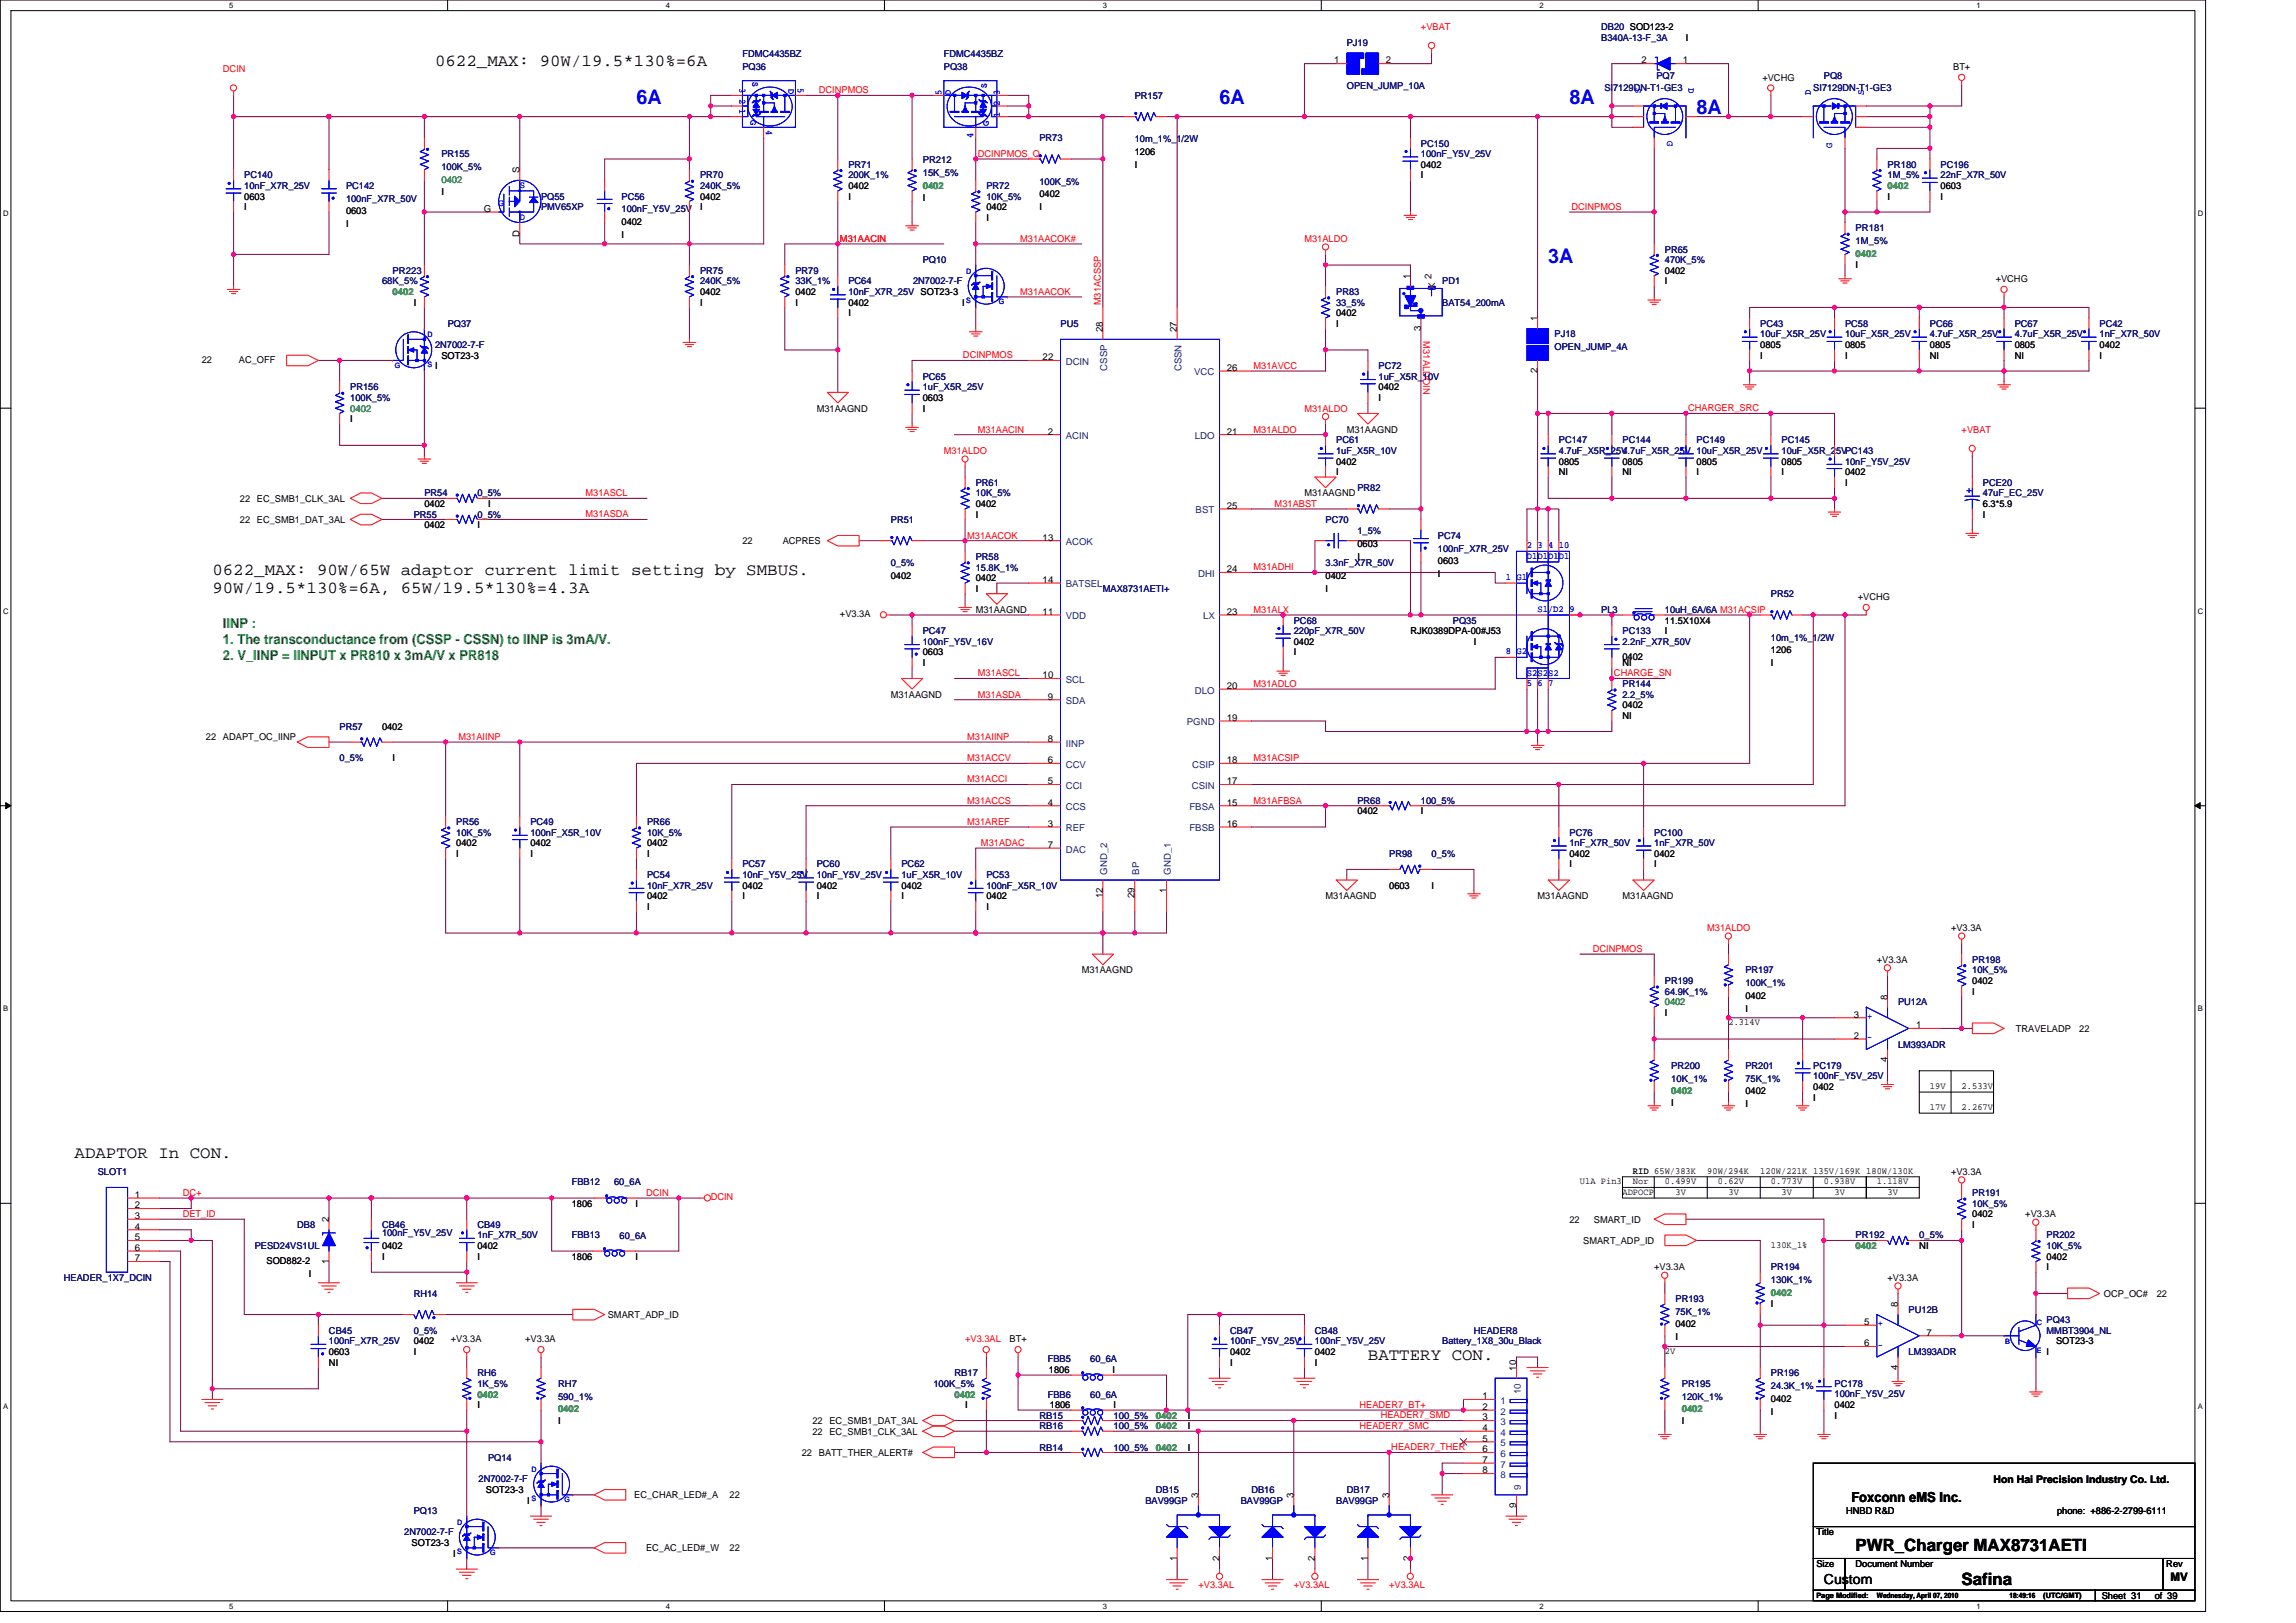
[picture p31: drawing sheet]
<svg xmlns="http://www.w3.org/2000/svg" width="297mm" height="210mm" viewBox="0 0 297 210" stroke-linecap="round" stroke-linejoin="round" font-family="sans-serif">
<defs><g id="words">
<g font-size="2.6" fill="#00f">
<text x="82.3" y="13.4">6A</text>
<text x="157.8" y="13.4">6A</text>
<text x="203" y="13.4">8A</text>
<text x="219.5" y="14.8">8A</text>
<text x="200.3" y="34">3A</text>
</g>
<g font-size="2.2">
<text x="56.3" y="8.6">0622_MAX: 90W/19.5*130%=6A</text>
<text x="27.5" y="74.4">0622_MAX: 90W/65W adaptor current limit setting by SMBUS.</text>
<text x="27.5" y="76.8">90W/19.5*130%=6A, 65W/19.5*130%=4.3A</text>
<text x="9.6" y="149.9">ADAPTOR In CON.</text>
<text x="177" y="175.9">BATTERY CON.</text>
<text x="240.1" y="200.6">PWR_Charger MAX8731AETI</text>
<text x="253.8" y="205">Safina</text>
</g>
<g font-size="1.8" fill="#008000">
<text x="28.8" y="81.2">IINP :</text>
<text x="28.8" y="83.3">1. The transconductance from (CSSP - CSSN) to IINP is 3mA/V.</text>
<text x="28.8" y="85.4">2. V_IINP = IINPUT x PR810 x 3mA/V x PR818</text>
</g>
<g font-size="1.8">
<text x="239.5" y="194.4">Foxconn eMS Inc.</text>
<text x="236" y="205">Custom</text>
</g>
<text font-size="1.5" x="280.8" y="204.5">MV</text>
<text font-size="1.4" x="257.9" y="191.9">Hon Hai Precision Industry Co. Ltd.</text>
<g font-size="1.2" fill="#000080">
<text x="174.2" y="5.9">PJ19</text>
<text x="207.2" y="3.9">DB20 SOD123-2</text>
<text x="207.2" y="5.2">B340A-13-F_3A</text>
<text x="96.1" y="9.1">PQ36</text>
<text x="96.1" y="7.4">FDMC4435BZ</text>
<text x="122.1" y="9.1">PQ38</text>
<text x="122.1" y="7.4">FDMC4435BZ</text>
<text x="174.2" y="11.6">OPEN_JUMP_10A</text>
<text x="207.6" y="11.8">SI7129DN-T1-GE3</text>
<text x="214.3" y="10.2">PQ7</text>
<text x="234.6" y="11.8">SI7129DN-T1-GE3</text>
<text x="236" y="10.2">PQ8</text>
<text x="146.8" y="12.8">PR157</text>
<text x="31.6" y="23.1">PC140</text>
<text x="57.1" y="20.3">PR155</text>
<text x="57.1" y="22">100K_5%</text>
<text x="90.6" y="23.1">PR70</text>
<text x="109.8" y="21.7">PR71</text>
<text x="109.8" y="23.1">200K_1%</text>
<text x="119.4" y="21.1">PR212</text>
<text x="119.4" y="22.8">15K_5%</text>
<text x="134.5" y="18.3">PR73</text>
<text x="134.5" y="23.9">100K_5%</text>
<text x="146.8" y="18.4">10m_1%_1/2W</text>
<text x="183.8" y="19">PC150</text>
<text x="183.8" y="20.3">100nF_Y5V_25V</text>
<text x="244.2" y="21.7">PR180</text>
<text x="244.2" y="23.1">1M_5%</text>
<text x="251.1" y="21.7">PC196</text>
<text x="251.1" y="23.1">22nF_X7R_50V</text>
<text x="31.6" y="24.4">10nF_X7R_25V</text>
<text x="44.8" y="24.4">PC142</text>
<text x="44.8" y="26.1">100nF_X7R_50V</text>
<text x="70" y="25.8">PQ55</text>
<text x="70" y="27.2">PMV65XP</text>
<text x="80.4" y="25.8">PC56</text>
<text x="80.4" y="27.5">100nF_Y5V_25V</text>
<text x="90.6" y="24.4">240K_5%</text>
<text x="127.6" y="24.4">PR72</text>
<text x="127.6" y="25.8">10K_5%</text>
<text x="240.1" y="29.9">PR181</text>
<text x="50.8" y="35.4">PR223</text>
<text x="90.6" y="35.4">PR75</text>
<text x="102.9" y="35.4">PR79</text>
<text x="119.4" y="34">PQ10</text>
<text x="215.4" y="32.7">PR65</text>
<text x="215.4" y="34">470K_5%</text>
<text x="240.1" y="31.6">1M_5%</text>
<text x="49.4" y="36.8">68K_5%</text>
<text x="90.6" y="36.8">240K_5%</text>
<text x="102.9" y="36.8">33K_1%</text>
<text x="109.8" y="36.8">PC64</text>
<text x="109.8" y="38.2">10nF_X7R_25V SOT23-3</text>
<text x="118.1" y="36.8">2N7002-7-F</text>
<text x="172.9" y="38.2">PR83</text>
<text x="172.9" y="39.5">33_5%</text>
<text x="186.6" y="36.8">PD1</text>
<text x="186.6" y="39.5">BAT54_200mA</text>
<text x="56.3" y="45">2N7002-7-F</text>
<text x="57.9" y="42.3">PQ37</text>
<text x="137.2" y="42.3">PU5</text>
<text x="178.3" y="47.8">PC72</text>
<text x="201.1" y="43.6">PJ18</text>
<text x="201.1" y="45.3">OPEN_JUMP_4A</text>
<text x="227.7" y="42.3">PC43</text>
<text x="227.7" y="43.6">10uF_X5R_25V</text>
<text x="238.7" y="42.3">PC58</text>
<text x="238.7" y="43.6">10uF_X5R_25V</text>
<text x="249.7" y="42.3">PC66</text>
<text x="249.7" y="43.6">4.7uF_X5R_25V</text>
<text x="260.6" y="42.3">PC67</text>
<text x="260.6" y="43.6">4.7uF_X5R_25V</text>
<text x="271.6" y="42.3">PC42</text>
<text x="271.6" y="43.6">1nF_X7R_50V</text>
<text x="45.3" y="50.5">PR156</text>
<text x="45.3" y="51.9">100K_5%</text>
<text x="119.4" y="49.1">PC65</text>
<text x="119.4" y="50.5">1uF_X5R_25V</text>
<text x="178.3" y="49.1">1uF_X5R_10V</text>
<text x="172.9" y="57.4">PC61</text>
<text x="172.9" y="58.7">1uF_X5R_10V</text>
<text x="201.7" y="57.4">PC147</text>
<text x="201.7" y="58.7">4.7uF_X5R_25V</text>
<text x="209.9" y="57.4">PC144</text>
<text x="209.9" y="58.7">4.7uF_X5R_25V 10uF_X5R_25V</text>
<text x="219.5" y="57.4">PC149</text>
<text x="230.5" y="57.4">PC145</text>
<text x="230.5" y="58.7">10uF_X5R_25VPC143</text>
<text x="54.9" y="64.2">PR54</text>
<text x="61.8" y="64.2">0_5%</text>
<text x="126.2" y="62.8">PR61</text>
<text x="126.2" y="64.2">10K_5%</text>
<text x="175.6" y="63.5">PR82</text>
<text x="238.7" y="60.1">10nF_Y5V_25V</text>
<text x="256.5" y="62.8">PCE20</text>
<text x="256.5" y="64.2">47uF_EC_25V</text>
<text x="53.5" y="67">PR55</text>
<text x="61.8" y="67">0_5%</text>
<text x="115.2" y="67.6">PR51</text>
<text x="171.5" y="67.6">PC70</text>
<text x="175.6" y="69.2">1_5%</text>
<text x="186" y="69.7">PC74</text>
<text x="186" y="71.4">100nF_X7R_25V</text>
<text x="115.2" y="73.3">0_5%</text>
<text x="126.2" y="72.5">PR58</text>
<text x="126.2" y="73.8">15.8K_1%</text>
<text x="142.7" y="76.6">MAX8731AETI+</text>
<text x="171.5" y="73.3">3.3nF_X7R_50V</text>
<text x="229.1" y="77.3">PR52</text>
<text x="119.4" y="82">PC47</text>
<text x="119.4" y="83.4">100nF_Y5V_16V</text>
<text x="167.4" y="80.7">PC68</text>
<text x="167.4" y="82">220pF_X7R_50V</text>
<text x="188" y="80.7">PQ35</text>
<text x="207.2" y="79.3">PL3</text>
<text x="209.9" y="82">PC133</text>
<text x="209.9" y="83.4">2.2nF_X7R_50V</text>
<text x="215.4" y="79.3">10uH_6A/6A M31ACSIP</text>
<text x="229.1" y="82.9">10m_1%_1/2W</text>
<text x="209.9" y="88.9">PR144</text>
<text x="43.9" y="94.4">PR57</text>
<text x="209.9" y="90.3">2.2_5%</text>
<text x="43.9" y="98.5">0_5%</text>
<text x="59" y="106.7">PR56</text>
<text x="68.6" y="106.7">PC49</text>
<text x="83.7" y="106.7">PR66</text>
<text x="175.6" y="104">PR68</text>
<text x="183.8" y="104">100_5%</text>
<text x="59" y="108.1">10K_5%</text>
<text x="68.6" y="108.1">100nF_X5R_10V</text>
<text x="83.7" y="108.1">10K_5%</text>
<text x="83.7" y="113.6">PC54</text>
<text x="96.1" y="112.2">PC57</text>
<text x="96.1" y="113.6">10nF_Y5V_25V</text>
<text x="105.7" y="112.2">PC60</text>
<text x="105.7" y="113.6">10nF_Y5V_25V</text>
<text x="116.6" y="112.2">PC62</text>
<text x="116.6" y="113.6">1uF_X5R_10V</text>
<text x="127.6" y="113.6">PC53</text>
<text x="179.7" y="110.8">PR98</text>
<text x="185.2" y="110.8">0_5%</text>
<text x="203" y="108.1">PC76</text>
<text x="203" y="109.5">1nF_X7R_50V</text>
<text x="214" y="108.1">PC100</text>
<text x="214" y="109.5">1nF_X7R_50V</text>
<text x="83.7" y="115">10nF_X7R_25V</text>
<text x="127.6" y="115">100nF_X5R_10V</text>
<text x="225.8" y="125.9">PR197</text>
<text x="255.2" y="124.6">PR198</text>
<text x="255.2" y="125.9">10K_5%</text>
<text x="215.4" y="127.3">PR199</text>
<text x="215.4" y="128.7">64.9K_1%</text>
<text x="225.8" y="127.6">100K_1%</text>
<text x="245.6" y="130">PU12A</text>
<text x="245.6" y="135.6">LM393ADR</text>
<text x="216.2" y="138.3">PR200</text>
<text x="216.2" y="139.9">10K_1%</text>
<text x="225.8" y="138.3">PR201</text>
<text x="225.8" y="139.9">75K_1%</text>
<text x="234.6" y="138.3">PC179</text>
<text x="234.6" y="139.7">100nF_Y5V_25V</text>
<text x="12.7" y="152">SLOT1</text>
<text x="74" y="153.4">FBB12</text>
<text x="79.5" y="153.4">60_6A</text>
<text x="255.2" y="154.7">PR191</text>
<text x="33" y="161.6">PESD24VS1UL</text>
<text x="38.5" y="158.9">DB8</text>
<text x="49.4" y="158.9">CB46</text>
<text x="49.4" y="160">100nF_Y5V_25V</text>
<text x="61.8" y="158.9">CB49</text>
<text x="61.8" y="160.2">1nF_X7R_50V</text>
<text x="74" y="160.2">FBB13</text>
<text x="80.2" y="160.4">60_6A</text>
<text x="240.1" y="160.2">PR192</text>
<text x="248.3" y="160.2">0_5%</text>
<text x="255.2" y="156.1">10K_5%</text>
<text x="264.8" y="160.2">PR202</text>
<text x="264.8" y="161.6">10K_5%</text>
<text x="8.3" y="165.7">HEADER_1X7_DCIN</text>
<text x="53.5" y="167.8">RH14</text>
<text x="229.1" y="164.3">PR194</text>
<text x="229.1" y="166">130K_1%</text>
<text x="42.6" y="172.6">CB45</text>
<text x="42.6" y="173.9">100nF_X7R_25V</text>
<text x="53.5" y="172.6">0_5%</text>
<text x="159.1" y="172.6">CB47</text>
<text x="159.1" y="173.9">100nF_Y5V_25V</text>
<text x="170.1" y="172.6">CB48</text>
<text x="170.1" y="173.9">100nF_Y5V_25V</text>
<text x="186.6" y="173.9">Battery_1X8_30u_Black</text>
<text x="190.7" y="172.6">HEADER8</text>
<text x="216.8" y="168.5">PR193</text>
<text x="216.8" y="170.1">75K_1%</text>
<text x="246.9" y="169.8">PU12B</text>
<text x="264.8" y="171.2">PQ43</text>
<text x="264.8" y="172.6">MMBT3904_NL</text>
<text x="61.8" y="178.1">RH6</text>
<text x="61.8" y="179.4">1K_5%</text>
<text x="72.2" y="179.4">RH7</text>
<text x="120.8" y="179.4">100K_5%</text>
<text x="123.5" y="178.1">RB17</text>
<text x="135.5" y="176.3">FBB5</text>
<text x="141.1" y="176.3">60_6A</text>
<text x="217.6" y="179.4">PR195</text>
<text x="229.1" y="178.1">PR196</text>
<text x="229.1" y="179.7">24.3K_1%</text>
<text x="237.3" y="179.4">PC178</text>
<text x="246.9" y="175.3">LM393ADR</text>
<text x="72.2" y="181.1">590_1%</text>
<text x="134.5" y="183.6">RB15</text>
<text x="134.5" y="184.9">RB16</text>
<text x="135.5" y="180.8">FBB6</text>
<text x="141.1" y="180.8">60_6A</text>
<text x="144.1" y="183.6">100_5%</text>
<text x="144.1" y="184.9">100_5%</text>
<text x="217.6" y="181.1">120K_1%</text>
<text x="237.3" y="180.8">100nF_Y5V_25V</text>
<text x="61.9" y="191.8">2N7002-7-F</text>
<text x="63.1" y="189">PQ14</text>
<text x="134.5" y="187.7">RB14</text>
<text x="144.1" y="187.7">100_5%</text>
<text x="53.5" y="195.9">PQ13</text>
<text x="148.2" y="194.5">BAV99GP</text>
<text x="149.5" y="193.1">DB15</text>
<text x="160.5" y="194.5">BAV99GP</text>
<text x="161.9" y="193.1">DB16</text>
<text x="172.9" y="194.5">BAV99GP</text>
<text x="174.2" y="193.1">DB17</text>
<text x="52.3" y="198.6">2N7002-7-F</text>
</g>
<g font-size="1.2" fill="#f00">
<text x="183.8" y="3.9">+VBAT</text>
<text x="28.8" y="9.4">DCIN</text>
<text x="105.9" y="12.1">DCINPMOS</text>
<text x="126.5" y="20.3">DCINPMOS_Q</text>
<text x="203.3" y="27.2">DCINPMOS</text>
<text x="108.7" y="31.3">M31AACIN</text>
<text x="132" y="31.3">M31AACOK#</text>
<text x="168.8" y="31.3">M31ALDO</text>
<text x="132" y="38.1">M31AACOK</text>
<text x="142.4" y="39.5" transform="rotate(-90 142.4 39.5)">M31ACSSP</text>
<text x="124.6" y="46.4">DCINPMOS</text>
<text x="162.2" y="47.7">M31AVCC</text>
<text x="184.1" y="44.2" transform="rotate(90 184.1 44.2)">M31ALDOIN</text>
<text x="168.8" y="53.3">M31ALDO</text>
<text x="218.4" y="53.2">CHARGER_SRC</text>
<text x="122.1" y="58.7">M31ALDO</text>
<text x="126.5" y="56">M31AACIN</text>
<text x="162.2" y="56">M31ALDO</text>
<text x="253.8" y="56">+VBAT</text>
<text x="75.8" y="64.2">M31ASCL</text>
<text x="164.9" y="65.6">M31ABST</text>
<text x="75.8" y="66.9">M31ASDA</text>
<text x="125.1" y="69.7">M31AACOK</text>
<text x="162.2" y="73.8">M31ADHI</text>
<text x="162.2" y="79.3">M31ALX</text>
<text x="126.5" y="87.5">M31ASCL</text>
<text x="162.2" y="88.9">M31ADLO</text>
<text x="208.8" y="87.5">CHARGE_SN</text>
<text x="59.3" y="95.7">M31AIINP</text>
<text x="125.1" y="95.7">M31AIINP</text>
<text x="126.5" y="90.3">M31ASDA</text>
<text x="125.1" y="98.5">M31ACCV</text>
<text x="125.1" y="101.2">M31ACCI</text>
<text x="162.2" y="98.5">M31ACSIP</text>
<text x="125.1" y="106.7">M31AREF</text>
<text x="125.1" y="104">M31ACCS</text>
<text x="162.2" y="104">M31AFBSA</text>
<text x="126.9" y="109.5">M31ADAC</text>
<text x="206.1" y="123.2">DCINPMOS</text>
<text x="220.9" y="120.5">M31ALDO</text>
<text x="23.6" y="154.7">DC+</text>
<text x="83.6" y="154.7">DCIN</text>
<text x="91.9" y="155.3">DCIN</text>
<text x="23.6" y="157.5">DET_ID</text>
<text x="124.9" y="173.7">+V3.3AL</text>
<text x="175.9" y="182.2">HEADER7_BT+</text>
<text x="175.9" y="184.9">HEADER7_SMC</text>
<text x="178.6" y="183.5">HEADER7_SMD</text>
<text x="180" y="187.6">HEADER7_THER</text>
<text x="155" y="205.5">+V3.3AL</text>
<text x="167.4" y="205.5">+V3.3AL</text>
<text x="179.7" y="205.5">+V3.3AL</text>
</g>
<g font-size="1.2">
<text x="218.1" y="5.2">I</text>
<text x="172.6" y="8.2">1</text>
<text x="179.3" y="8.2">2</text>
<text x="212.4" y="8.2">2</text>
<text x="217.7" y="8.2">1</text>
<text x="228" y="10.5">+VCHG</text>
<text x="252.7" y="9.1">BT+</text>
<text x="67.2" y="22.4" transform="rotate(-90 67.2 22.4)">S</text>
<text x="146.8" y="20">1206</text>
<text x="146.8" y="21.7">I</text>
<text x="183.8" y="21.7">0402</text>
<text x="183.8" y="23.1">I</text>
<text x="31.6" y="25.8">0603</text>
<text x="31.6" y="27.2">I</text>
<text x="44.8" y="27.7">0603</text>
<text x="44.8" y="29.4">I</text>
<text x="57.1" y="25.3">I</text>
<text x="62.6" y="27.4">G</text>
<text x="80.4" y="29.1">0402</text>
<text x="90.6" y="25.8">0402</text>
<text x="90.6" y="27.2">I</text>
<text x="109.8" y="24.4">0402</text>
<text x="109.8" y="25.8">I</text>
<text x="119.4" y="26">I</text>
<text x="127.6" y="27.2">0402</text>
<text x="127.6" y="28.6">I</text>
<text x="134.5" y="25.5">0402</text>
<text x="134.5" y="27.2">I</text>
<text x="244.2" y="25.8">I</text>
<text x="251.1" y="24.4">0603</text>
<text x="251.1" y="25.8">I</text>
<text x="67.2" y="30.7" transform="rotate(-90 67.2 30.7)">D</text>
<text x="80.4" y="30.8">I</text>
<text x="215.4" y="35.4">0402</text>
<text x="240.1" y="34.7">I</text>
<text x="53.5" y="39.5">I</text>
<text x="90.6" y="38.2">0402</text>
<text x="90.6" y="39.5">I</text>
<text x="102.9" y="38.2">0402</text>
<text x="102.9" y="39.5">I</text>
<text x="109.8" y="39.5">0402</text>
<text x="109.8" y="40.9">I</text>
<text x="119.1" y="38.2">SOT23-3</text>
<text x="124.5" y="39.5">I</text>
<text x="172.9" y="40.9">0402</text>
<text x="182.5" y="36.1" transform="rotate(-90 182.5 36.1)">1</text>
<text x="185.2" y="36.1" transform="rotate(-90 185.2 36.1)">2</text>
<text x="198.9" y="41.6" transform="rotate(-90 198.9 41.6)">1</text>
<text x="215.4" y="36.8">I</text>
<text x="258.2" y="36.5">+VCHG</text>
<text x="26.1" y="46.9">22</text>
<text x="30.9" y="46.9">AC_OFF</text>
<text x="56.3" y="47.8">I</text>
<text x="57.1" y="46.4">SOT23-3</text>
<text x="134.9" y="46.6">22</text>
<text x="142.7" y="42.9" transform="rotate(-90 142.7 42.9)">28</text>
<text x="152.3" y="42.9" transform="rotate(-90 152.3 42.9)">27</text>
<text x="158.7" y="48">26</text>
<text x="172.9" y="42.3">I</text>
<text x="183.8" y="42.8" transform="rotate(-90 183.8 42.8)">3</text>
<text x="227.7" y="45">0805</text>
<text x="227.7" y="46.4">I</text>
<text x="238.7" y="45">0805</text>
<text x="238.7" y="46.4">I</text>
<text x="249.7" y="45">0805</text>
<text x="249.7" y="46.4">NI</text>
<text x="260.6" y="45">0805</text>
<text x="260.6" y="46.4">NI</text>
<text x="271.6" y="45">0402</text>
<text x="271.6" y="46.4">I</text>
<text x="105.7" y="53.3">M31AAGND</text>
<text x="119.4" y="51.9">0603</text>
<text x="119.4" y="53.3">I</text>
<text x="178.3" y="50.5">0402</text>
<text x="178.3" y="51.9">I</text>
<text x="198.9" y="48.3" transform="rotate(-90 198.9 48.3)">2</text>
<text x="45.3" y="54.6">I</text>
<text x="135.6" y="56.2">2</text>
<text x="158.7" y="56.2">21</text>
<text x="174.2" y="56">M31AAGND</text>
<text x="31" y="64.9">22 EC_SMB1_CLK_3AL</text>
<text x="54.9" y="65.6">0402</text>
<text x="63.1" y="65.6">I</text>
<text x="126.2" y="65.6">0402</text>
<text x="158.7" y="65.8">25</text>
<text x="168.8" y="64.2">M31AAGND</text>
<text x="172.9" y="60.1">0402</text>
<text x="172.9" y="61.5">I</text>
<text x="201.7" y="60.1">0805</text>
<text x="201.7" y="61.5">NI</text>
<text x="209.9" y="60.1">0805</text>
<text x="209.9" y="61.5">NI</text>
<text x="219.5" y="60.1">0805</text>
<text x="219.5" y="61.5">I</text>
<text x="230.5" y="60.1">0805</text>
<text x="230.5" y="61.5">I</text>
<text x="238.7" y="61.5">0402</text>
<text x="238.7" y="62.8">I</text>
<text x="256.5" y="65.6">6.3*5.9</text>
<text x="31" y="67.6">22 EC_SMB1_DAT_3AL</text>
<text x="54.9" y="68.3">0402</text>
<text x="61.8" y="68.3">I</text>
<text x="96.1" y="70.4">22</text>
<text x="101.3" y="70.4">ACPRES</text>
<text x="126.2" y="67">I</text>
<text x="134.9" y="69.9">13</text>
<text x="175.6" y="70.8">0603</text>
<text x="256.5" y="67">I</text>
<text x="115.2" y="74.9">0402</text>
<text x="126.2" y="75.2">0402</text>
<text x="126.2" y="76.6">I</text>
<text x="134.9" y="75.4">14</text>
<text x="158.7" y="74">24</text>
<text x="171.5" y="74.9">0402</text>
<text x="171.5" y="76.6">I</text>
<text x="175.6" y="72.5">I</text>
<text x="186" y="73">0603</text>
<text x="186" y="74.6">I</text>
<text x="240.3" y="77.7">+VCHG</text>
<text x="108.7" y="79.9">+V3.3A</text>
<text x="126.2" y="79.3">M31AAGND</text>
<text x="134.9" y="79.5">11</text>
<text x="158.7" y="79.5">23</text>
<text x="167.4" y="83.4">0402</text>
<text x="182.5" y="82">RJK0389DPA-00#J53</text>
<text x="190.7" y="83.4">I</text>
<text x="215.4" y="80.7">11.5X10X4</text>
<text x="215.4" y="82">I</text>
<text x="119.4" y="84.8">0603</text>
<text x="119.4" y="86.2">I</text>
<text x="134.9" y="87.8">10</text>
<text x="158.7" y="89.1">20</text>
<text x="167.4" y="84.8">I</text>
<text x="209.9" y="85.3">0402</text>
<text x="209.9" y="86.2">NI</text>
<text x="229.1" y="84.5">1206</text>
<text x="229.1" y="86.2">I</text>
<text x="26.6" y="95.8">22</text>
<text x="28.8" y="95.8">ADAPT_OC_IINP</text>
<text x="49.4" y="94.4">0402</text>
<text x="115.2" y="90.3">M31AAGND</text>
<text x="135.6" y="90.5">9</text>
<text x="135.6" y="96">8</text>
<text x="158.7" y="93.3">19</text>
<text x="209.9" y="91.7">0402</text>
<text x="209.9" y="93">NI</text>
<text x="50.8" y="98.5">I</text>
<text x="135.6" y="101.5">5</text>
<text x="135.6" y="98.7">6</text>
<text x="158.7" y="101.5">17</text>
<text x="158.7" y="98.7">18</text>
<text x="135.6" y="107">3</text>
<text x="135.6" y="104.2">4</text>
<text x="158.7" y="104.2">15</text>
<text x="158.7" y="107">16</text>
<text x="175.6" y="105.4">0402</text>
<text x="183.8" y="105.4">I</text>
<text x="59" y="109.5">0402</text>
<text x="59" y="110.8">I</text>
<text x="68.6" y="109.5">0402</text>
<text x="68.6" y="110.8">I</text>
<text x="83.7" y="109.5">0402</text>
<text x="83.7" y="110.8">I</text>
<text x="135.6" y="109.7">7</text>
<text x="203" y="110.8">0402</text>
<text x="203" y="112.2">I</text>
<text x="214" y="110.8">0402</text>
<text x="214" y="112.2">I</text>
<text x="83.7" y="116.3">0402</text>
<text x="83.7" y="117.7">I</text>
<text x="96.1" y="115">0402</text>
<text x="96.1" y="116.3">I</text>
<text x="105.7" y="115">0402</text>
<text x="105.7" y="116.3">I</text>
<text x="116.6" y="115">0402</text>
<text x="116.6" y="116.3">I</text>
<text x="127.6" y="116.3">0402</text>
<text x="127.6" y="117.7">I</text>
<text x="142.7" y="116.2" transform="rotate(-90 142.7 116.2)">12</text>
<text x="146.8" y="116.2" transform="rotate(-90 146.8 116.2)">29</text>
<text x="150.9" y="115.5" transform="rotate(-90 150.9 115.5)">1</text>
<text x="171.5" y="116.3">M31AAGND</text>
<text x="179.7" y="115">0603</text>
<text x="185.2" y="115">I</text>
<text x="198.9" y="116.3">M31AAGND</text>
<text x="209.9" y="116.3">M31AAGND</text>
<text x="140" y="125.9">M31AAGND</text>
<text x="242.8" y="124.6">+V3.3A</text>
<text x="252.4" y="120.5">+V3.3A</text>
<text x="215.4" y="131.4">I</text>
<text x="225.8" y="129.2">0402</text>
<text x="225.8" y="130.9">I</text>
<text x="239.8" y="131.7">3</text>
<text x="244.2" y="129.3" transform="rotate(-90 244.2 129.3)">8</text>
<text x="255.2" y="127.3">0402</text>
<text x="255.2" y="128.7">I</text>
<text x="223.6" y="132.7">2.314V</text>
<text x="239.8" y="134.4">2</text>
<text x="244.2" y="137.4" transform="rotate(-90 244.2 137.4)">4</text>
<text x="247.9" y="133">1</text>
<text x="260.8" y="133.5">TRAVELADP</text>
<text x="269" y="133.5">22</text>
<text x="216.2" y="143.1">I</text>
<text x="225.8" y="141.6">0402</text>
<text x="225.8" y="143.2">I</text>
<text x="234.6" y="141">0402</text>
<text x="234.6" y="142.4">I</text>
<text x="249.7" y="140.9">19V</text>
<text x="249.7" y="143.6">17V</text>
<text x="253.8" y="140.9">2.533V</text>
<text x="253.8" y="143.6">2.267V</text>
<text x="17.5" y="155">1</text>
<text x="204.4" y="153.2">U1A Pin3</text>
<text x="209.9" y="154.6">ADPOCP</text>
<text x="211.3" y="151.8">RID 65W/383K</text>
<text x="211.3" y="153.2">Nor</text>
<text x="215.4" y="153.2">0.499V</text>
<text x="216.8" y="154.6">3V</text>
<text x="220.9" y="151.8">90W/294K</text>
<text x="222.2" y="153.2">0.62V</text>
<text x="223.6" y="154.6">3V</text>
<text x="227.7" y="151.8">120W/221K 135V/169K 180W/130K</text>
<text x="229.1" y="153.2">0.773V</text>
<text x="230.5" y="154.6">3V</text>
<text x="236" y="153.2">0.938V</text>
<text x="237.3" y="154.6">3V</text>
<text x="242.8" y="153.2">1.118V</text>
<text x="244.2" y="154.6">3V</text>
<text x="252.4" y="152">+V3.3A</text>
<text x="17.5" y="156.3">2</text>
<text x="17.5" y="157.7">3</text>
<text x="17.5" y="159.1">4</text>
<text x="17.5" y="160.5">5</text>
<text x="17.5" y="161.8">6</text>
<text x="42.5" y="158.2" transform="rotate(-90 42.5 158.2)">2</text>
<text x="49.4" y="161.6">0402</text>
<text x="61.8" y="161.6">0402</text>
<text x="74" y="156.1">1806</text>
<text x="82.2" y="156.1">I</text>
<text x="203" y="158.2">22</text>
<text x="204.8" y="160.9">SMART_ADP_ID</text>
<text x="206.2" y="158.2">SMART_ID</text>
<text x="229.1" y="161.5">130K_1%</text>
<text x="248.3" y="161.6">NI</text>
<text x="255.2" y="157.5">0402</text>
<text x="255.2" y="158.9">I</text>
<text x="262" y="157.5">+V3.3A</text>
<text x="17.5" y="163.2">7</text>
<text x="34.5" y="163.5">SOD882-2</text>
<text x="40" y="165.2">I</text>
<text x="42.5" y="163.5" transform="rotate(-90 42.5 163.5)">1</text>
<text x="49.4" y="163">I</text>
<text x="61.8" y="163">I</text>
<text x="74" y="163">1806</text>
<text x="82.2" y="163">I</text>
<text x="214" y="164.3">+V3.3A</text>
<text x="244.2" y="165.7">+V3.3A</text>
<text x="264.8" y="163">0402</text>
<text x="264.8" y="164.3">I</text>
<text x="272.2" y="167.8">OCP_OC#</text>
<text x="279" y="167.8">22</text>
<text x="53.5" y="173.9">0402</text>
<text x="58.3" y="173.7">+V3.3A</text>
<text x="67.9" y="173.7">+V3.3A</text>
<text x="78.6" y="170.5">SMART_ADP_ID</text>
<text x="130.6" y="173.7">BT+</text>
<text x="216.8" y="171.7">0402</text>
<text x="216.8" y="173.4">I</text>
<text x="229.1" y="169.1">I</text>
<text x="241.2" y="171.4">5</text>
<text x="245.5" y="169.1" transform="rotate(-90 245.5 169.1)">8</text>
<text x="249.3" y="172.8">7</text>
<text x="266" y="173.9">SOT23-3</text>
<text x="42.6" y="175.3">0603</text>
<text x="42.6" y="176.7">NI</text>
<text x="53.5" y="175.3">I</text>
<text x="135.7" y="177.7">1806</text>
<text x="143.9" y="177.7">I</text>
<text x="159.1" y="175.3">0402</text>
<text x="159.1" y="176.7">I</text>
<text x="170.1" y="175.3">0402</text>
<text x="170.1" y="176.7">I</text>
<text x="196.2" y="177.4" transform="rotate(-90 196.2 177.4)">10</text>
<text x="215.4" y="175.2">2V</text>
<text x="241.2" y="174.2">6</text>
<text x="245.5" y="177.2" transform="rotate(-90 245.5 177.2)">4</text>
<text x="264.8" y="175.3">I</text>
<text x="61.8" y="182.2">I</text>
<text x="72.2" y="184.2">I</text>
<text x="105.1" y="184.2">22</text>
<text x="105.1" y="185.6">22</text>
<text x="107.3" y="184.2">EC_SMB1_DAT_3AL</text>
<text x="107.3" y="185.6">EC_SMB1_CLK_3AL</text>
<text x="124.9" y="182.2">I</text>
<text x="135.8" y="182.2">1806</text>
<text x="144.1" y="182.2">I</text>
<text x="153.7" y="183.6">I</text>
<text x="153.7" y="184.9">I</text>
<text x="191.8" y="181">1</text>
<text x="191.8" y="182.4">2</text>
<text x="191.8" y="183.8">3</text>
<text x="191.8" y="185.1">4</text>
<text x="217.6" y="184.2">I</text>
<text x="229.1" y="181.4">0402</text>
<text x="229.1" y="183">I</text>
<text x="237.3" y="182.2">0402</text>
<text x="237.3" y="183.6">I</text>
<text x="103.7" y="188.3">22</text>
<text x="105.9" y="188.3">BATT_THER_ALERT#</text>
<text x="153.7" y="187.7">I</text>
<text x="191.8" y="186.5">5</text>
<text x="191.8" y="187.9">6</text>
<text x="191.8" y="189.3">7</text>
<text x="191.8" y="190.6">8</text>
<text x="62.9" y="193.1">SOT23-3</text>
<text x="68.2" y="194.5">I</text>
<text x="82.1" y="193.8">EC_CHAR_LED#_A</text>
<text x="94.4" y="193.8">22</text>
<text x="155" y="193.8" transform="rotate(-90 155 193.8)">3</text>
<text x="167.4" y="193.8" transform="rotate(-90 167.4 193.8)">3</text>
<text x="179.7" y="193.8" transform="rotate(-90 179.7 193.8)">3</text>
<text x="196.2" y="195.1" transform="rotate(-90 196.2 195.1)">9</text>
<text x="238.8" y="195.9">HNBD R&amp;D</text>
<text x="266.1" y="195.9">phone: +886-2-2799-6111</text>
<text x="53.3" y="200">SOT23-3</text>
<text x="58.6" y="201.4">I</text>
<text x="83.6" y="200.7">EC_AC_LED#_W</text>
<text x="94.4" y="200.7">22</text>
<text x="152.3" y="201.9" transform="rotate(-90 152.3 201.9)">1</text>
<text x="157.8" y="201.9" transform="rotate(-90 157.8 201.9)">2</text>
<text x="164.6" y="201.9" transform="rotate(-90 164.6 201.9)">1</text>
<text x="170.1" y="201.9" transform="rotate(-90 170.1 201.9)">2</text>
<text x="176.9" y="201.9" transform="rotate(-90 176.9 201.9)">1</text>
<text x="182.5" y="201.9" transform="rotate(-90 182.5 201.9)">2</text>
<text x="235" y="198.6">Title</text>
<text x="235" y="202.8">Size</text>
<text x="240.1" y="202.8">Document Number</text>
<text x="280.3" y="202.8">Rev</text>
<text x="271.9" y="206.9">Sheet 31</text>
<text x="278.8" y="206.9">of 39</text>
</g>
<g font-size="1.2" fill="#00f">
<text x="95.7" y="11.4" transform="rotate(90 95.7 11.4)">3</text>
<text x="103.2" y="11.4" transform="rotate(90 103.2 11.4)">5</text>
<text x="211.6" y="11.4" transform="rotate(90 211.6 11.4)">S</text>
<text x="218.4" y="11.4" transform="rotate(90 218.4 11.4)">D</text>
<text x="95.7" y="12.8" transform="rotate(90 95.7 12.8)">2</text>
<text x="95.7" y="14.1" transform="rotate(90 95.7 14.1)">1</text>
<text x="99.1" y="16.9" transform="rotate(90 99.1 16.9)">4</text>
<text x="121.8" y="12.3" transform="rotate(-90 121.8 12.3)">5</text>
<text x="125.9" y="17.8" transform="rotate(-90 125.9 17.8)">4</text>
<text x="129.3" y="15.1" transform="rotate(-90 129.3 15.1)">1 2 3</text>
<text x="234.3" y="12.3" transform="rotate(-90 234.3 12.3)">D</text>
<text x="241.1" y="12.3" transform="rotate(-90 241.1 12.3)">S</text>
<text x="215.7" y="18.2" transform="rotate(90 215.7 18.2)">G</text>
<text x="237" y="19.2" transform="rotate(-90 237 19.2)">G</text>
<text x="64.5" y="26.6">G</text>
<text x="67.2" y="28.4">D</text>
<text x="67.2" y="24.3">S</text>
<text x="254.4" y="63.1" transform="rotate(90 254.4 63.1)">+</text>
<text x="197.5" y="70.9">2 3 4</text>
<text x="201.7" y="70.9">10</text>
<text x="194.8" y="75">1</text>
<text x="196.2" y="75">G1</text>
<text x="197.5" y="72.3">D1D1D1D1</text>
<text x="198.9" y="79.2">S1/D2</text>
<text x="203" y="79.2">9</text>
<text x="194.8" y="84.6">8</text>
<text x="196.2" y="84.6">G2</text>
<text x="197.5" y="87.4">S2S2S2</text>
<text x="197.5" y="88.8">5 6 7</text>
<text x="241.6" y="131.8">+</text>
<text x="241.6" y="134.6">-</text>
<text x="242.9" y="171.6">+</text>
<text x="242.9" y="174.3">-</text>
</g>
<g font-size="1.2" fill="#008040">
<text x="57.1" y="23.6">0402</text>
<text x="119.4" y="24.4">0402</text>
<text x="244.2" y="24.4">0402</text>
<text x="240.1" y="33.2">0402</text>
<text x="50.8" y="38.2">0402</text>
<text x="45.3" y="53.3">0402</text>
<text x="216.2" y="141.6">0402</text>
<text x="240.1" y="161.6">0402</text>
<text x="229.1" y="167.6">0402</text>
<text x="61.8" y="180.8">0402</text>
<text x="72.2" y="182.7">0402</text>
<text x="123.5" y="180.8">0402</text>
<text x="149.5" y="183.6">0402</text>
<text x="149.5" y="184.9">0402</text>
<text x="217.6" y="182.7">0402</text>
<text x="149.5" y="187.7">0402</text>
</g>
<g font-size="1.2" fill="#004080">
<text x="137.9" y="47.2">DCIN</text>
<text x="143.3" y="48" transform="rotate(-90 143.3 48)">CSSP</text>
<text x="152.9" y="48" transform="rotate(-90 152.9 48)">CSSN</text>
<text x="154.5" y="48.6">VCC</text>
<text x="137.9" y="56.8">ACIN</text>
<text x="154.6" y="56.8">LDO</text>
<text x="137.9" y="70.5">ACOK</text>
<text x="154.7" y="66.4">BST</text>
<text x="137.9" y="76">BATSEL</text>
<text x="155" y="74.6">DHI</text>
<text x="137.9" y="80.1">VDD</text>
<text x="155.6" y="80.1">LX</text>
<text x="137.9" y="88.3">SCL</text>
<text x="154.6" y="89.7">DLO</text>
<text x="137.9" y="91.1">SDA</text>
<text x="153.5" y="93.9">PGND</text>
<text x="137.9" y="96.6">IINP</text>
<text x="137.9" y="99.3">CCV</text>
<text x="154.2" y="99.3">CSIP</text>
<text x="137.9" y="107.6">REF</text>
<text x="137.9" y="104.8">CCS</text>
<text x="137.9" y="102.1">CCI</text>
<text x="153.9" y="104.8">FBSA</text>
<text x="153.9" y="107.6">FBSB</text>
<text x="154.2" y="102.1">CSIN</text>
<text x="137.9" y="110.3">DAC</text>
<text x="143.3" y="113.2" transform="rotate(-90 143.3 113.2)">GND_2</text>
<text x="147.4" y="113.2" transform="rotate(-90 147.4 113.2)">BP</text>
<text x="151.5" y="113.2" transform="rotate(-90 151.5 113.2)">GND_1</text>
<text x="194.1" y="181.6">1</text>
<text x="194.1" y="183">2</text>
<text x="194.1" y="184.4">3</text>
<text x="194.1" y="185.7">4</text>
<text x="196.8" y="180.4" transform="rotate(-90 196.8 180.4)">10</text>
<text x="194.1" y="187.1">5</text>
<text x="194.1" y="188.5">6</text>
<text x="194.1" y="189.9">7</text>
<text x="194.1" y="191.2">8</text>
<text x="196.8" y="192.7" transform="rotate(-90 196.8 192.7)">9</text>
</g>
<text font-size="1.2" fill="#008000" x="215.4" y="130">0402</text>
<g font-size="1">
<text x="29.7" y="1">5</text>
<text x="86.1" y="1">4</text>
<text x="142.7" y="1">3</text>
<text x="199.2" y="1">2</text>
<text x="255.7" y="1">1</text>
<text x=".4" y="28">D</text>
<text x="284.3" y="28">D</text>
<text x=".4" y="79.4">C</text>
<text x="284.3" y="79.4">C</text>
<text x=".4" y="130.9">B</text>
<text x="284.3" y="130.9">B</text>
<text x=".4" y="182.3">A</text>
<text x="284.3" y="182.3">A</text>
<text x="29.7" y="208.2">5</text>
<text x="86.1" y="208.2">4</text>
<text x="142.7" y="208.2">3</text>
<text x="199.2" y="208.2">2</text>
<text x="235" y="206.8">Page Modified:</text>
<text x="242.8" y="206.8">Wednesday, April 07, 2010</text>
<text x="255.7" y="208.2">1</text>
<text x="260" y="206.8">18:49:16</text>
<text x="264.3" y="206.8">(UTC/GMT)</text>
</g>
<g font-size="1" fill="#00f">
<text x="97.4" y="10.6" transform="rotate(90 97.4 10.6)">S</text>
<text x="102" y="11.5" transform="rotate(90 102 11.5)">D</text>
<text x="127.7" y="11.4" transform="rotate(-90 127.7 11.4)">S</text>
<text x="97.1" y="15.5" transform="rotate(90 97.1 15.5)">G</text>
<text x="123" y="12.3" transform="rotate(-90 123 12.3)">D</text>
<text x="127.9" y="16.3" transform="rotate(-90 127.9 16.3)">G</text>
<text x="125" y="35.4">D</text>
<text x="125" y="39.3">S</text>
<text x="129.2" y="39.4">G</text>
<text x="51.1" y="47.6">G</text>
<text x="55.3" y="43.6">D</text>
<text x="55.3" y="47.5">S</text>
<text x="259.4" y="173.9">B</text>
<text x="263.5" y="171.5">C</text>
<text x="263.5" y="175">E</text>
<text x="68.8" y="190.4">D</text>
<text x="59.2" y="197.3">D</text>
<text x="68.8" y="194.2">S</text>
<text x="73" y="194.4">G</text>
<text x="59.2" y="201.1">S</text>
<text x="63.4" y="201.2">G</text>
</g>
</g></defs>
<path d="M0 0h285.3v208.5h-285.3zM1.4 1.4h282.6v205.7h-282.6z" fill="none" stroke="#000" stroke-width=".13"/>
<g fill="#fff">
<path d="M29.7 .1h.5v1.1h-.5z"/>
<path d="M29.7 207.3h.5v1.1h-.5z"/>
</g>
<path d="M57.9 0v1.4M57.9 207.1v1.4" fill="none" stroke="#000" stroke-width=".13"/>
<g fill="#fff">
<path d="M86.1 .1h.6v1.1h-.6z"/>
<path d="M86.1 207.3h.6v1.1h-.6z"/>
</g>
<path d="M114.4 0v1.4M114.4 207.1v1.4" fill="none" stroke="#000" stroke-width=".13"/>
<g fill="#fff">
<path d="M142.7 .1h.5v1.1h-.5z"/>
<path d="M142.7 207.3h.5v1.1h-.5z"/>
</g>
<path d="M170.9 0v1.4M170.9 207.1v1.4" fill="none" stroke="#000" stroke-width=".13"/>
<g fill="#fff">
<path d="M199.2 .1h.5v1.1h-.5z"/>
<path d="M199.2 207.3h.5v1.1h-.5z"/>
</g>
<path d="M227.5 0v1.4M227.5 207.1v1.4" fill="none" stroke="#000" stroke-width=".13"/>
<g fill="#fff">
<path d="M255.7 .1h.5v1.1h-.5z"/>
<path d="M255.7 207.3h.5v1.1h-.5z"/>
<path d="M.4 27.1h.7v1.1h-.7z"/>
<path d="M284.3 27.1h.7v1.1h-.7z"/>
<path d="M.4 78.5h.7v1.1h-.7z"/>
<path d="M284.3 78.5h.7v1.1h-.7z"/>
</g>
<path d="M0 52.8h1.4M284 52.8h1.3" fill="none" stroke="#000" stroke-width=".13"/>
<g fill="#fff">
<path d="M.4 130h.7v1.1h-.7z"/>
<path d="M284.3 130h.7v1.1h-.7z"/>
</g>
<path d="M0 104.2h1.4M284 104.2h1.3" fill="none" stroke="#000" stroke-width=".13"/>
<path d="M.7 103.8l.7 .4-.7 .4zM284 104.2l.6-.4v.8z" fill="#000" stroke="#000" stroke-width=".13"/>
<g fill="#fff">
<path d="M.4 181.4h.7v1.1h-.7z"/>
<path d="M284.3 181.4h.7v1.1h-.7z"/>
</g>
<g fill="none" stroke="#000" stroke-width=".13">
<path d="M248.3 138.5h9.6v5.5h-9.6zM252.4 138.5v5.5M0 155.7h1.4M209.9 152.3h31.5v2.7h-31.5zM214 152.3v2.7M220.9 152.3v2.7M227.7 152.3v2.7M234.6 152.3v2.7M241.4 152.3h6.9v2.7h-6.9zM248.3 141.3h9.6M248.3 153.6h-38.4M284 155.7h1.3"/>
<path d="M234.6 189.3h49.4v8.2h-49.4zM234.6 197.5h49.4v4.1h-49.4zM234.6 201.6h4.1v4.1h-4.1zM234.6 205.7h36.5v1.4h-36.5zM238.7 201.6h41.1v4.1h-41.1zM271.1 205.7h12.9v1.4h-12.9zM279.8 201.6h4.2v4.1h-4.2z"/>
</g>
<g fill="none" stroke="#800040" stroke-width=".13">
<path d="M30.2 15.1v6.8M30.2 12.3v2.8M30.2 15.1h12.4M42.6 15.1h12.3M42.6 15.1v6.8M54.9 15.1h12.3v6.8M54.9 15.1v2.7M67.2 15.1h22M89.2 15.1h2.7M89.2 15.1v5.5M91.9 13.7v1.4M91.9 15.1h2.8"/>
<path d="M91.9 13.7h2.8M94.7 12.3h-2.8v1.4M98.8 17.8v13.8h-9.6M104.3 12.3h4.1M108.4 12.3h9.6M108.4 12.3v8.3M118 12.3h2.8M118 12.3v8.3M126.2 17.8v2.8M130.3 13.7h2.8M130.3 12.3h2.8v1.4M130.3 15.1h2.8"/>
<path d="M133.1 15.1h9.6M133.1 13.7v1.4M142.7 15.1v5.5M142.7 15.1h2.7M150.9 15.1h1.4M152.3 15.1v24.7M152.3 15.1h16.5M168.8 15.1h13.7M172.9 8.2h-4.1v6.9M182.5 15.1v2.7M182.5 15.1h16.4M185.2 6.9v1.3h-5.5"/>
<path d="M198.9 15.1h9.6M198.9 15.1v26M208.5 15.1h2.8M208.5 13.7h2.8M208.5 15.1v1.4h2.8M208.5 13.7v1.4M212.6 8.2h-4.1v5.5M214 19.2v8.2M218.1 8.2h5.5v6.9M219.5 15.1h4.1M223.6 15.1h5.5M229.1 12.3v2.8"/>
<path d="M229.1 15.1h4.1M238.7 19.2v8.2M241.4 16.5h8.3M241.4 15.1h8.3M241.4 13.7h8.3M249.7 19.2v1.4M249.7 15.1v1.4M249.7 16.5v2.7h-6.9v1.4M249.7 13.7v1.4M253.8 11v2.7h-4.1M30.2 27.4v5.5M30.2 32.9v4.1"/>
<path d="M42.6 27.4v5.5h-12.4M54.9 23.3v4.1h8.2M54.9 27.4v6.9M54.9 39.8v2.7M67.2 30.2v1.4h11M78.2 31.6h11M78.2 28.8v2.8M89.2 20.6v1.3M89.2 27.4v4.2M89.2 31.6v2.7M89.2 39.8v4.1M89.2 20.6h-11v2.7"/>
<path d="M101.5 39.8v5.5h6.9M108.4 26.1v5.5M108.4 31.6h-6.9v2.7M108.4 31.6v4.1M108.4 31.6h13.7M118 26.1v2.7M126.2 39.8v2.7M126.2 28.8v2.8M126.2 20.6v2.7M126.2 20.6h6.9M126.2 31.6h13.8M126.2 31.6v2.7"/>
<path d="M130.3 38.4h9.7M138.6 20.6h4.1M142.7 20.6v19.2M171.5 32.9v1.4M171.5 34.3h11v2.7M171.5 34.3v2.7M182.5 23.3v4.1M203 27.4h11M214 37v1.4M214 27.4v4.2M226.4 39.8v1.3M226.4 39.8h10.9"/>
<path d="M237.3 39.8h11M237.3 39.8v1.3M238.7 34.3v1.4M238.7 27.4v1.4M238.7 27.4h4.1M242.8 26.1v1.3M248.3 39.8h11M248.3 39.8v1.3M249.7 26.1v1.3h-6.9M259.3 39.8h11v1.3M259.3 38.4v1.4M259.3 39.8v1.3"/>
<path d="M41.2 46.6h2.7M43.9 46.6v2.8M43.9 54.9v2.7h11v1.4M43.9 46.6h6.9M54.9 48v9.6M108.4 41.1v4.2M108.4 45.3v5.5M118 53.5v1.4M123.5 56.2h9.6M133.1 46.6h-15.1v1.4M171.5 42.5v2.8M171.5 45.3v2.7h-9.6"/>
<path d="M171.5 45.3h5.5v1.3M171.5 54.9v1.3h-9.6M177 52.1v1.4M183.8 41.1v24.7M198.9 48v5.5M198.9 53.5h1.4v2.7M198.9 53.5v12.3M200.3 53.5h8.2M208.5 53.5h9.6M208.5 53.5v2.7M218.1 53.5v2.7M218.1 53.5h11v2.7"/>
<path d="M226.4 48v1.4M226.4 46.6v1.4h10.9M229.1 53.5h8.2v4.1M237.3 48h11M237.3 46.6v1.4M248.3 46.6v1.4M248.3 48h11M255.2 59v2.7M259.3 48v1.4M259.3 46.6v1.4M270.3 46.6v1.4h-11M49.4 64.5h8.3"/>
<path d="M49.4 67.2h8.3M63.1 67.2h20.6M63.1 64.5h20.6M111.1 70h2.8M115.2 79.6h2.8M118 79.6h15.1M118 79.6v1.3M119.4 70h5.5M124.9 70h8.2M124.9 67.2v2.8M124.9 76.8v1.4M124.9 60.3v1.4"/>
<path d="M124.9 70v1.3M133.1 75.4h-4.1v1.4M161.9 74.1h8.2M161.9 65.8h12.3M161.9 79.6h20.6M170.1 70v4.1M170.1 74.1h23.3v1.3h1.4M175.6 70h6.9v9.6M179.7 65.8h4.1M182.5 79.6h1.3M183.8 65.8v1.4M183.8 72.7v6.9"/>
<path d="M198.9 65.8v4.2M198.9 65.8h1.4M198.9 65.8h-1.4v4.2M200.3 65.8h1.4v4.2M200.3 65.8v4.2M200.3 61.7v2.8h8.2M208.5 79.6v1.3M208.5 79.6h-24.7M208.5 79.6h1.4M208.5 64.5h9.6M208.5 61.7v2.8M215.4 79.6h11v19.2"/>
<path d="M218.1 61.7v2.8M218.1 64.5h11M226.4 79.6h1.3M229.1 64.5h8.2M229.1 61.7v2.8M233.2 79.6h1.4M234.6 79.6h4.1M234.6 79.6v21.9h-32.9M237.3 64.5v1.3M237.3 63.1v1.4M238.7 79.6v24.6h-54.9M238.7 79.6h2.7"/>
<path d="M255.2 67.2v1.4M42.6 96h2.7M50.8 96h6.9M57.7 96h9.5M57.7 96v9.6M67.2 96v9.6M67.2 96h65.9M118 86.4v1.4M123.5 90.5h9.6M123.5 87.8h9.6M133.1 98.8h-50.8v6.8M161.9 98.8h50.7"/>
<path d="M161.9 93.3h9.6v1.3h27.4M166 85v1.4M194.8 85h-1.4v4.2h-31.5M197.5 89.2v5.4M198.9 89.2v5.4M198.9 94.6v1.4M198.9 94.6h1.4M200.3 89.2v5.4M208.5 86.4v1.4h6.9M208.5 93.3v1.3h-8.2M212.6 98.8h13.8M212.6 98.8v8.2"/>
<path d="M57.7 111.1v9.6h9.5M67.2 111.1v9.6M82.3 111.1v1.4M82.3 118v2.7M94.7 116.6v4.1M104.3 116.6v4.1M115.2 116.6v4.1M126.2 118v2.7M133.1 109.7h-6.9v2.8M133.1 101.5h-38.4v9.6M133.1 104.2h-28.8v6.9M133.1 107h-17.9v4.1"/>
<path d="M142.7 118v2.7M146.8 118v2.7M150.9 118v2.7h-4.1M161.9 104.2h9.6M161.9 101.5h39.8M171.5 104.2v2.8h-9.6M171.5 104.2h6.8M179.7 112.5h-5.5v1.4M185.2 112.5h5.5v2.7M201.7 112.5v1.4M201.7 101.5v5.5M212.6 112.5v1.4"/>
<path d="M67.2 120.7h15.1M82.3 120.7h12.4M94.7 120.7h9.6M104.3 120.7h10.9M115.2 120.7h11M126.2 120.7h16.5M142.7 120.7v2.7M142.7 120.7h4.1M204.4 123.4h9.6v2.8M214 134.4h23.3M214 134.4v1.4M214 131.7v2.7"/>
<path d="M223.6 131.7h9.6v4.1M223.6 131.7v4.1M223.6 122.1v1.3M223.6 128.9v2.8M233.2 131.7h4.1M244.2 137.2v2.7M244.2 126.2v2.7M251.1 133.1h2.7M253.8 128.9v4.2M253.8 122.1v1.3M253.8 133.1h1.4M20.6 159.1h4.1v1.4"/>
<path d="M20.6 157.7h11v12.4h9.6M20.6 155h4.1v1.4h-4.1M24.7 155h17.9M42.6 155h5.4M42.6 155v2.7M48 155v2.7M48 155h12.4M60.4 155v2.7M60.4 155h11M71.4 155v6.9h5.3M71.4 155h5.6M82.5 155h5.3"/>
<path d="M87.8 155h2.8M87.8 155v6.9h-5.6M214 141.3v1.3M218.1 157.7h17.9v2.8M223.6 141.3v1.3M233.2 141.3v1.3M253.8 159.1v1.4M20.6 160.5h4.1M20.6 163.2h1.4v23.3h48M20.6 161.9h2.8v23.3h37v11M24.7 160.5h2.8v19.2M27.5 179.7v1.4"/>
<path d="M41.2 170.1h11M41.2 176.9v2.8h-13.7M41.2 170.1v1.3M42.6 163.2v2.8M48 163.2v1.4h12.4v1.4M57.7 170.1h16.4M60.4 175.6v1.3M60.4 163.2v1.4M70 175.6v1.3M127.6 175.6v1.3M131.7 175.6v2.3M131.7 177.9h6.9"/>
<path d="M131.7 177.9v4.5h6.9M144.1 177.9h6.8v4.5M157.8 170.1h-4.1v12.3M157.8 170.1h11v1.4M157.8 176.9v1.4M157.8 170.1v1.4M168.8 176.9v1.4M196.2 176.9v-1.3h2.7v1.3M215.4 166v1.3M215.4 172.8v1.4M219.5 160.5h8.2v4.1M227.7 171.4h8.3"/>
<path d="M227.7 170.1v1.3M227.7 171.5v5.4M236 171.5v5.4M236 171.4h2.7M236 160.5v10.9M236 160.5h6.8M238.7 174.2h-23.3v2.7M245.6 167.3v1.4M245.6 176.9v1.4M248.3 160.5h5.5M252.4 172.8h1.4M253.8 160.5v12.3"/>
<path d="M253.8 172.8h5.5M263.4 175.6v4.1M263.4 167.3v2.8M263.4 164.6v2.7M263.4 167.3h4.1M60.4 182.4v2.8M70 194.8v1.4M70 182.4v4.1M70 186.5v2.8M74.1 193.4h2.8M123.5 185.2h15.1M123.5 183.8h15.1"/>
<path d="M123.5 187.9h4.1M127.6 187.9h11M127.6 182.4v5.5M144.1 182.4h6.8M144.1 185.2h10.9M144.1 183.8h23.3M144.1 187.9h35.6M150.9 182.4h2.8M155 185.2h34.3M155 185.2v8.2M167.4 183.8h21.9M167.4 183.8v9.6"/>
<path d="M179.7 187.9h9.6M179.7 187.9v5.5M186.6 190.6v2.8M189.3 181.1v1.3h-35.6M189.3 189.3h-2.7v1.3h2.7M196.2 194.8v1.4M215.4 182.4v2.8M227.7 182.4v2.8M236 182.4v2.8M60.4 201.6v1.4M64.5 200.3h12.4M152.3 201.6v2.8"/>
<path d="M157.8 201.6v1.4M164.6 201.6v2.8M170.1 201.6v1.4M177 201.6v2.8M182.5 201.6v1.4"/>
</g>
<g fill="#f0f" stroke="#f0f" stroke-width=".13">
<circle cx="171.5" cy="45.3" r=".27"/>
<circle cx="183.8" cy="65.8" r=".27"/>
<circle cx="208.5" cy="15.1" r=".27"/>
<circle cx="208.5" cy="87.8" r=".27"/>
<circle cx="57.6" cy="96" r=".27"/>
<circle cx="142.7" cy="15.1" r=".27"/>
<circle cx="133.1" cy="15.1" r=".27"/>
<circle cx="237.3" cy="64.5" r=".27"/>
<circle cx="229.1" cy="64.5" r=".27"/>
<circle cx="152.3" cy="15.1" r=".27"/>
<circle cx="182.5" cy="15.1" r=".27"/>
<circle cx="168.7" cy="15.1" r=".27"/>
<circle cx="223.6" cy="15.1" r=".27"/>
<circle cx="229.1" cy="53.5" r=".27"/>
<circle cx="198.9" cy="65.8" r=".27"/>
<circle cx="89.2" cy="15.1" r=".27"/>
<circle cx="133.1" cy="13.7" r=".27"/>
<circle cx="197.5" cy="94.6" r=".27"/>
<circle cx="198.9" cy="15.1" r=".27"/>
<circle cx="182.5" cy="79.6" r=".27"/>
<circle cx="166" cy="79.6" r=".27"/>
<circle cx="171.5" cy="34.3" r=".27"/>
<circle cx="208.5" cy="13.7" r=".27"/>
<circle cx="91.9" cy="13.7" r=".27"/>
<circle cx="30.2" cy="32.9" r=".27"/>
<circle cx="30.2" cy="15.1" r=".27"/>
<circle cx="42.5" cy="15.1" r=".27"/>
<circle cx="91.9" cy="15.1" r=".27"/>
<circle cx="108.4" cy="12.3" r=".27"/>
<circle cx="108.4" cy="45.3" r=".27"/>
<circle cx="126.2" cy="20.6" r=".27"/>
<circle cx="126.2" cy="31.5" r=".27"/>
<circle cx="208.5" cy="79.6" r=".27"/>
<circle cx="171.5" cy="104.2" r=".27"/>
<circle cx="226.3" cy="79.6" r=".27"/>
<circle cx="234.6" cy="79.6" r=".27"/>
<circle cx="171.5" cy="56.2" r=".27"/>
<circle cx="214" cy="27.4" r=".27"/>
<circle cx="142.7" cy="120.7" r=".27"/>
<circle cx="238.7" cy="79.6" r=".27"/>
<circle cx="115.2" cy="120.7" r=".27"/>
<circle cx="126.2" cy="120.7" r=".27"/>
<circle cx="142.7" cy="20.6" r=".27"/>
<circle cx="67.2" cy="120.7" r=".27"/>
<circle cx="104.3" cy="120.7" r=".27"/>
<circle cx="118" cy="79.6" r=".27"/>
<circle cx="82.3" cy="120.7" r=".27"/>
<circle cx="94.7" cy="120.7" r=".27"/>
<circle cx="183.8" cy="79.6" r=".27"/>
<circle cx="67.2" cy="96" r=".27"/>
<circle cx="198.9" cy="94.6" r=".27"/>
<circle cx="108.4" cy="31.5" r=".27"/>
<circle cx="204.4" cy="79.6" r=".27"/>
<circle cx="198.9" cy="53.5" r=".27"/>
<circle cx="200.3" cy="65.8" r=".27"/>
<circle cx="200.3" cy="94.6" r=".27"/>
<circle cx="170.1" cy="74" r=".27"/>
<circle cx="146.8" cy="120.7" r=".27"/>
<circle cx="200.3" cy="53.5" r=".27"/>
<circle cx="208.5" cy="53.5" r=".27"/>
<circle cx="218.1" cy="53.5" r=".27"/>
<circle cx="208.5" cy="64.5" r=".27"/>
<circle cx="218.1" cy="64.5" r=".27"/>
<circle cx="67.2" cy="15.1" r=".27"/>
<circle cx="89.2" cy="31.5" r=".27"/>
<circle cx="89.2" cy="20.6" r=".27"/>
<circle cx="78.2" cy="31.5" r=".27"/>
<circle cx="214" cy="134.4" r=".27"/>
<circle cx="223.6" cy="131.7" r=".27"/>
<circle cx="253.8" cy="133" r=".27"/>
<circle cx="233.2" cy="131.7" r=".27"/>
<circle cx="24.7" cy="160.5" r=".27"/>
<circle cx="60.4" cy="164.6" r=".27"/>
<circle cx="60.4" cy="185.2" r=".27"/>
<circle cx="70" cy="186.5" r=".27"/>
<circle cx="24.7" cy="155" r=".27"/>
<circle cx="41.2" cy="170.1" r=".27"/>
<circle cx="27.5" cy="179.7" r=".27"/>
<circle cx="48" cy="155" r=".27"/>
<circle cx="60.4" cy="155" r=".27"/>
<circle cx="71.4" cy="155" r=".27"/>
<circle cx="87.8" cy="155" r=".27"/>
<circle cx="42.5" cy="155" r=".27"/>
<circle cx="124.8" cy="69.9" r=".27"/>
<circle cx="259.3" cy="39.8" r=".27"/>
<circle cx="248.3" cy="39.8" r=".27"/>
<circle cx="226.3" cy="48" r=".27"/>
<circle cx="237.3" cy="48" r=".27"/>
<circle cx="179.7" cy="187.9" r=".27"/>
<circle cx="155" cy="185.2" r=".27"/>
<circle cx="167.4" cy="183.8" r=".27"/>
<circle cx="186.6" cy="190.6" r=".27"/>
<circle cx="127.6" cy="187.9" r=".27"/>
<circle cx="189.3" cy="182.4" r=".27"/>
<circle cx="131.7" cy="177.9" r=".27"/>
<circle cx="153.7" cy="182.4" r=".27"/>
<circle cx="157.8" cy="170.1" r=".27"/>
<circle cx="150.9" cy="182.4" r=".27"/>
<circle cx="263.4" cy="167.3" r=".27"/>
<circle cx="227.7" cy="171.4" r=".27"/>
<circle cx="235.9" cy="171.4" r=".27"/>
<circle cx="235.9" cy="160.5" r=".27"/>
<circle cx="215.4" cy="174.2" r=".27"/>
<circle cx="253.8" cy="172.8" r=".27"/>
<circle cx="253.8" cy="160.5" r=".27"/>
<circle cx="118" cy="12.3" r=".27"/>
<circle cx="182.5" cy="201.6" r=".27"/>
<circle cx="259.3" cy="48" r=".27"/>
<circle cx="248.3" cy="48" r=".27"/>
<circle cx="43.9" cy="46.6" r=".27"/>
<circle cx="54.9" cy="15.1" r=".27"/>
<circle cx="54.9" cy="27.4" r=".27"/>
<circle cx="54.9" cy="57.6" r=".27"/>
<circle cx="229.1" cy="15.1" r=".27"/>
<circle cx="249.7" cy="15.1" r=".27"/>
<circle cx="249.7" cy="13.7" r=".27"/>
<circle cx="238.7" cy="27.4" r=".27"/>
<circle cx="249.7" cy="19.2" r=".27"/>
<circle cx="237.3" cy="39.8" r=".27"/>
<circle cx="242.8" cy="27.4" r=".27"/>
<circle cx="249.7" cy="16.5" r=".27"/>
<circle cx="201.7" cy="101.5" r=".27"/>
<circle cx="212.6" cy="98.8" r=".27"/>
</g>
<g fill="none" stroke="#f00" stroke-width=".13">
<path d="M30.2 11.8v.5M172.9 8.2h1.3M178.3 8.2h1.4M182.5 17.8v1.4M185.2 6.3v.6M229.1 11.8v.5M253.8 10.4v.6M29.4 37.4h1.6M29.7 37.7h1.1M29.9 38h.6M30.2 37v.4M42.6 21.9v1.4"/>
<path d="M42.6 26.1v1.3M54.9 34.3v1.4M54.9 38.4v1.4M63.1 27.4h1.4M67.2 21.9v1.4M67.2 28.8v1.4M78.2 23.3v1.4M78.2 27.4v1.4M89.2 34.3v1.4M89.2 38.4v1.4M101.5 34.3v1.4M101.5 38.4v1.4"/>
<path d="M108.4 20.6v1.3M108.4 24.7v1.4M117.2 29.2h1.6M117.5 29.5h1.1M117.7 29.8h.6M118 28.8v.4M118 20.6v1.3M118 24.7v1.4M126.2 23.3v1.4M126.2 27.4v1.4M142.7 39.8v4.1M152.3 39.8v4.1"/>
<path d="M171.5 32.4v.5M171.5 37v1.4M181.6 27.9h1.7M181.9 28.1h1.1M182.2 28.4h.5M182.5 27.4v.5M182.5 37h.1M182.5 21.9v1.4M185.2 37h.1M213.2 38.8h1.6M213.5 39.1h1.1M213.7 39.4h.6"/>
<path d="M214 31.6v1.3M214 35.7v1.3M214 38.4v.4M237.9 36.1h1.6M238.1 36.3h1.1M238.4 36.6h.6M238.7 35.7v.4M238.7 28.8v1.4M238.7 32.9v1.4M242.8 20.6v1.3M242.8 24.7v1.4M249.7 20.6v1.3"/>
<path d="M249.7 24.7v1.4M259.3 37.9v.5M37.1 46h2.7l1.4 .6-1.4 .7h-2.7zM54.1 59.4h1.6M54.4 59.7h1.1M54.6 59.9h.6M54.9 59v.4M88.4 44.3h1.6M88.6 44.6h1.1M88.9 44.9h.6M89.2 43.9v.4M107 50.8h2.8l-1.4 1.3z"/>
<path d="M117.2 55.3h1.6M117.5 55.6h1.1M117.7 55.8h.6M118 54.9v.4M118 48v1.4M118 52.1v1.4M124.9 59.8v.5M125.4 42.9h1.7M125.7 43.2h1.1M126 43.5h.5M126.2 42.5v.4M133.1 46.6h4.1"/>
<path d="M133.1 56.2h4.1M157.8 48h4.1M157.8 56.2h4.1M171.5 54.3v.6M171.5 41.1v1.4M171.5 56.2v1.4M175.6 53.5h2.7l-1.3 1.4zM183.8 41.1h.1M208.5 56.2v1.4M225.5 49.8h1.7M225.8 50.1h1.1M226.1 50.3h.5"/>
<path d="M226.4 41.1v1.4M226.4 45.3v1.3M226.4 49.4v.4M229.1 56.2v1.4M237.3 41.1v1.4M237.3 45.3v1.3M237.3 57.6v1.4M248.3 41.1v1.4M248.3 45.3v1.3M255.2 58.4v.6M258.5 49.8h1.6M258.7 50.1h1.1"/>
<path d="M259 50.3h.5M259.3 49.4v.4M259.3 41.1v1.4M259.3 45.3v1.3M45.3 67.2l1.4-.7h1.3l1.4 .7-1.4 .7h-1.3zM45.3 64.5l1.4-.7h1.3l1.4 .7-1.4 .7h-1.3zM57.7 64.5h1.3M61.8 64.5h1.3M107 70l1.4-.7h2.7v1.3h-2.7zM114.7 79.6h.5M124 78.6h1.7M124.3 78.9h1.1"/>
<path d="M124.6 79.1h.5M124.9 78.2v.4M127.6 76.8h2.7l-1.3 1.4zM133.1 79.6h4.1M133.1 75.4h4.1M133.1 70h4.1M157.8 79.6h4.1M157.8 74.1h4.1M157.8 65.8h4.1M166 79.6v1.3M170.1 61.7h2.8l-1.4 1.4zM171.5 60.3v1.4"/>
<path d="M174.2 65.8h1.4M178.3 65.8h1.4M194.8 75.4h1.4M197.5 70v1.3M198.9 70v1.3M200.3 70v1.3M201.7 70v1.3M203 79.6h1.4M208.5 60.3v1.4M227.7 79.6h1.4M229.1 60.3v1.4M231.8 79.6h1.4"/>
<path d="M236.5 66.3h1.6M236.8 66.5h1.1M237.1 66.8h.5M237.3 61.7v1.4M237.3 65.8v.5M241.4 79v.6M254.3 69h1.7M254.6 69.3h1.1M254.9 69.6h.5M255.2 68.6v.4M255.2 61.7v1.4M255.2 65.8v1.4"/>
<path d="M38.5 96l1.3-.7h2.8v1.4h-2.8zM45.3 96h1.4M49.4 96h1.4M116.6 87.8h2.8l-1.4 1.4zM133.1 96h4.1M133.1 87.8h4.1M133.1 90.5h4.1M133.1 98.8h4.1M157.8 89.2h4.1M157.8 93.3h4.1M157.8 98.8h4.1M165.2 86.8h1.6"/>
<path d="M165.5 87.1h1.1M165.7 87.4h.6M166 86.4v.4M166 83.7v1.3M194.8 85h1.4M197.5 87.8v1.4M198.1 96.4h1.6M198.4 96.7h1.1M198.6 97h.6M198.9 87.8v1.4M198.9 96v.4M200.3 87.8v1.4"/>
<path d="M208.5 80.9v1.4M208.5 85v1.4M208.5 87.8v1.4M208.5 91.9v1.4M57.7 105.6v1.4M57.7 109.7v1.4M82.3 105.6v1.4M82.3 109.7v1.4M94.7 111.1v1.4M94.7 115.2v1.4M104.3 111.1v1.4M104.3 115.2v1.4"/>
<path d="M115.2 111.1v1.4M115.2 115.2v1.4M133.1 104.2h4.1M133.1 101.5h4.1M133.1 107h4.1M133.1 109.7h4.1M142.7 113.9v4.1M146.8 113.9v4.1M150.9 113.9v4.1M157.8 104.2h4.1M157.8 101.5h4.1M157.8 107h4.1"/>
<path d="M172.9 113.9h2.7l-1.4 1.3zM189.9 115.6h1.6M190.1 115.9h1.1M190.4 116.2h.6M190.7 115.2v.4M200.3 113.9h2.7l-1.3 1.3zM201.7 107v1.4M201.7 111.1v1.4M211.3 113.9h2.7l-1.4 1.3zM212.6 107v1.4M212.6 111.1v1.4M141.3 123.4h2.8l-1.4 1.4z"/>
<path d="M214 135.8v1.4M214 139.9v1.4M223.6 121.5v.6M223.6 123.4v1.4M223.6 127.6v1.3M223.6 135.8v1.4M223.6 139.9v1.4M233.2 135.8v1.4M233.2 139.9v1.4M244.2 139.9v.4M244.2 125.6v.6M253.8 121.5v.6"/>
<path d="M253.8 123.4v1.4M253.8 127.6v1.3M255.2 132.4h2.7l1.4 .7-1.4 .6h-2.7zM42.6 157.7v1.4M60.4 157.7v1.4M77 155h1.4M81.1 155h1.4M90.6 155h.5M213.2 143.1h1.6M213.5 143.3h1.1M213.7 143.6h.6M214 157.7l1.4-.6h2.7v1.3h-2.7z"/>
<path d="M214 142.6v.5M215.4 159.8h2.7l1.4 .7-1.4 .7h-2.7zM222.8 143.1h1.6M223.1 143.3h1.1M223.3 143.6h.6M223.6 142.6v.5M232.4 143.1h1.6M232.7 143.3h1.1M232.9 143.6h.6M233.2 142.6v.5M243.4 140.3h1.6M243.6 140.6h1.1"/>
<path d="M243.9 140.9h.6M253.8 153.1v1.9M253.8 157.7v1.4M263.4 158.6v.5M41.2 166h2.7M41.6 166.4h1.9M42 166.8h1.1M42.4 167.2h.3M42.6 161.9v1.3M52.2 170.1h1.3M56.3 170.1h1.4M59 166h2.8"/>
<path d="M59.4 166.4h2M59.8 166.8h1.1M60.3 167.2h.2M60.4 175v.6M60.4 161.9v1.3M60.4 176.9v1.4M70 175v.6M74.1 169.4h2.8l1.3 .7-1.3 .7h-2.8zM76.7 161.9h1.4M80.8 161.9h1.4M127.6 175v.6M131.7 175v.6"/>
<path d="M138.6 177.9h1.4M142.7 177.9h1.4M156.4 178.3h2.7M156.8 178.7h1.9M157.2 179.1h1.1M157.6 179.6h.3M157.8 171.4v1.4M157.8 175.6v1.3M167.4 178.3h2.7M167.8 178.7h1.9M168.2 179.1h1.1M168.6 179.6h.3"/>
<path d="M168.8 171.4v1.4M168.8 175.6v1.3M197.5 176.9h2.8M198 177.4h1.9M198.4 177.8h1.1M198.8 178.2h.3M215.4 165.4v.6M227.7 164.6v1.4M227.7 168.7v1.4M227.7 176.9v1.4M236 176.9v1.4M242.8 160.5h1.4"/>
<path d="M244.7 178.7h1.7M245 179h1.1M245.3 179.3h.5M245.6 166.8v.5M245.6 178.3v.4M246.9 160.5h1.4M259.3 172.8h.1M263.4 179.7v.4M263.4 170.1h.1M263.4 175.6h.1M267.5 166.6h2.8l1.3 .7-1.3 .7h-2.8zM26.1 181.1h2.7"/>
<path d="M26.5 181.5h1.9M26.9 181.9h1.1M27.3 182.3h.3M60.4 196.2h.1M60.4 181.1v1.3M68.6 196.2h2.8M69 196.6h1.9M69.4 197h1.1M69.9 197.4h.2M70 194.8h.1M70 189.3h.1M74.1 193.4h.1"/>
<path d="M76.9 193.4l1.3-.7h2.8v1.4h-2.8zM119.4 183.8l1.4-.7h1.3l1.4 .7-1.4 .7h-1.3zM119.4 185.2l1.4-.7h1.3l1.4 .7-1.4 .7h-1.3zM119.4 187.9l1.4-.7h2.7v1.4h-2.7zM138.6 187.9h1.4M138.6 183.8h1.4M138.6 185.2h1.4M142.7 187.9h1.4M142.7 183.8h1.4M142.7 185.2h1.4M179.7 193.4v1.4M185.2 193.4h2.8"/>
<path d="M185.6 193.8h1.9M186 194.2h1.1M186.5 194.6h.2M194.8 196.2h2.7M195.2 196.6h1.9M195.6 197h1.1M196 197.4h.3M214.6 185.6h1.6M214.8 185.9h1.1M215.1 186.1h.6M215.4 185.2v.4M226.9 185.6h1.7"/>
<path d="M227.2 185.9h1.1M227.5 186.1h.5M227.7 185.2v.4M227.7 181.1v1.3M235.1 185.6h1.7M235.4 185.9h1.1M235.7 186.1h.5M236 185.2v.4M236 181.1v1.3M262.6 180.1h1.6M262.8 180.4h1.1M263.1 180.6h.6"/>
<path d="M59 203h2.8M59.4 203.4h2M59.8 203.8h1.1M60.3 204.2h.2M60.4 201.6h.1M64.5 200.3h.1M76.9 200.3l1.3-.7h2.8v1.3h-2.8zM150.9 204.4h2.8M151.3 204.8h1.9M151.7 205.2h1.1M152.2 205.6h.2M157.8 203v.6"/>
<path d="M163.3 204.4h2.7M163.7 204.8h1.9M164.1 205.2h1.1M164.5 205.6h.3M170.1 203v.6M175.6 204.4h2.7M176 204.8h1.9M176.4 205.2h1.1M176.8 205.6h.3M177 200.3v1.3M182.5 200.3v1.3M182.5 203v.6"/>
<circle cx="30.2" cy="11.4" r=".4"/>
<circle cx="185.2" cy="5.9" r=".4"/>
<circle cx="229.1" cy="11.4" r=".4"/>
<circle cx="253.8" cy="10" r=".4"/>
<circle cx="171.5" cy="31.9" r=".4"/>
<circle cx="259.3" cy="37.4" r=".4"/>
<circle cx="124.8" cy="59.4" r=".39"/>
<circle cx="171.5" cy="53.9" r=".4"/>
<circle cx="255.1" cy="58" r=".4"/>
<circle cx="114.3" cy="79.5" r=".4"/>
<circle cx="241.4" cy="78.6" r=".4"/>
<circle cx="223.6" cy="121.1" r=".4"/>
<circle cx="244.2" cy="125.2" r=".4"/>
<circle cx="253.8" cy="121.1" r=".4"/>
<circle cx="91.5" cy="155" r=".4"/>
<circle cx="253.8" cy="152.7" r=".4"/>
<circle cx="263.4" cy="158.1" r=".4"/>
<circle cx="60.4" cy="174.6" r=".4"/>
<circle cx="70" cy="174.6" r=".4"/>
<circle cx="127.6" cy="174.6" r=".4"/>
<circle cx="131.7" cy="174.6" r=".4"/>
<circle cx="215.4" cy="165" r=".4"/>
<circle cx="245.5" cy="166.4" r=".4"/>
<circle cx="157.8" cy="203.9" r=".4"/>
<circle cx="170.1" cy="203.9" r=".4"/>
<circle cx="182.5" cy="203.9" r=".4"/>
</g>
<g fill="none" stroke="#00f" stroke-width=".13">
<path d="M96.1 10.4h6.8v6.1h-6.8zM96.1 12.3h.6M96.1 13.7h.6M96.7 12.3v2.8h-.6M96.7 12.3h2.1M97.4 12.2a3 3 0 0 1 5 1 2.63 2.63 0 0 1-2.8 3.1 2.57 2.57 0 0 1-2.6-3.6zM97.8 13.9v.2M97.8 12.3v.7M97.8 15v.1h1M98.8 12.5v1.9M98.9 13.3h1.3v.4M98.9 12.3h.9"/>
<path d="M100.6 12.3h.8M101.5 12.5v1.9M101.5 15.1h-2.7v1.4M101.7 12.3h1.2M182.5 19.2v1.1M41.6 25h1.9M41.6 24.4h1.9M42.6 23.3v1.1M42.6 25v1.1M54.9 35.7v.1l-.5 .3 1.1 .4-1.1 .4 1.1 .4-1.1 .4 1.1 .4-.6 .3M65.2 25.1v2.3h-.7M65.9 24.7h1.3"/>
<path d="M65.9 26.1h.7M65.9 27.4h1.3M65.9 25.5v1.1M65.9 26.9v1.1M65.9 24.2v1.1M67.2 24.7v1.4M67.2 24.7h1.8v1.1M67.2 23.3v1.4M67.2 27.4v1.4M68.5 25.5h1.1M69 25.7v1.7h-1.8M77.3 26.3h1.9"/>
<path d="M77.3 25.8h1.9M78.2 24.7v1.1M78.2 26.3v1.1M89.2 35.7v.1l-.6 .3 1.1 .4-1.1 .4 1.1 .4-1.1 .4 1.1 .4-.5 .3M101.5 35.7v.1l-.5 .3 1.1 .4-1.1 .4 1.1 .4-1.1 .4 1.1 .4-.6 .3M108.4 21.9v.2l-.6 .3 1.1 .4-1.1 .4 1.1 .4-1.1 .4 1.1 .4-.5 .3M118 21.9v.2l-.5 .3 1.1 .4-1.1 .4 1.1 .4-1.1 .4 1.1 .4-.6 .3M126.2 24.7v.1l-.5 .3 1.1 .4-1.1 .4 1.1 .4-1.1 .5 1.1 .4-.6 .2M171.5 38.4v.1l-.6 .3 1.1 .4-1.1 .4 1.1 .4-1.1 .5 1.1 .4-.5 .2M181.1 37.3h5.5v3.6h-5.5zM181.5 20.8h1.9M181.5 20.3h1.9"/>
<path d="M182.5 39.6v.6h1.3M182.5 37.4v.9M182.5 20.8v1.1M185.2 37.4v.9M214 32.9v.2l-.5 .2 1.1 .4-1.1 .5 1.1 .4-1.1 .4 1.1 .4-.6 .3M238.7 30.2v.1l-.6 .3 1.1 .4-1.1 .4 1.1 .4-1.1 .4 1.1 .4-.5 .3M242.8 21.9v.2l-.5 .3 1.1 .4-1.1 .4 1.1 .4-1.1 .4 1.1 .4-.6 .3M248.7 23.6h1.9M248.7 23.1h1.9M249.7 23.6v1.1M249.7 21.9v1.2M117 50.5h2"/>
<path d="M117 51h2M118 51v1.1M118 49.4v1.1M137.2 43.9h20.6v70h-20.6zM170.5 58.7h2M170.5 59.3h2M171.5 59.3v1M171.5 57.6v1.1M183.8 40v.7M207.6 59.3h1.9M207.6 58.7h1.9M208.5 59.3v1"/>
<path d="M208.5 57.6v1.1M225.4 44.2h1.9M225.4 43.6h1.9M226.4 44.2v1.1M226.4 42.5v1.1M228.1 59.3h2M228.1 58.7h2M229.1 59.3v1M229.1 57.6v1.1M236.4 44.2h1.9M236.4 43.6h1.9M237.3 44.2v1.1"/>
<path d="M237.3 42.5v1.1M237.3 59v1.1M247.4 44.2h1.9M247.4 43.6h1.9M248.3 44.2v1.1M248.3 42.5v1.1M258.3 44.2h1.9M258.3 43.6h1.9M259.3 44.2v1.1M259.3 42.5v1.1M59 64.5h.2l.2 .5 .4-1.1 .5 1.1 .4-1.1 .4 1.1 .4-1.1 .3 .6M175.6 65.8h.1l.3 .6 .4-1.1 .4 1.1 .4-1.1 .5 1.1 .4-1.1 .2 .5"/>
<path d="M196.2 71.3h6.8v16.5h-6.8zM196.2 75.4h1.3M197.5 74.1v2.7M197.5 71.3v1.4h2.8M198.2 74.1h2M198.2 76.8h2M198.9 75.4h.4v1.3M198.9 71.3v1.4M200.3 79.6h2.7M200.3 79.6v2.6M200.3 74.2v.8M200.3 75.9v.8"/>
<path d="M200.3 72.7v1.2M200.3 76.9v2.7M200.3 71.3v1.4M201.7 71.3v1.4h-1.4M229.1 79.6h.1l.3 .5 .4-1.1 .4 1.1 .5-1.1 .4 1.1 .4-1.1 .2 .6M236.4 60.6h1.9M236.4 60.1h1.9M237.3 60.6v1.1M254.2 64.2h1.9M254.2 64.8l.9-.2 1 .2M255.2 63.1v1.1M255.2 64.6v1.2"/>
<path d="M46.7 96h.1l.3 .6 .4-1.1 .4 1.1 .4-1.1 .4 1.1 .4-1.1 .3 .5M165.1 82h1.9M165.1 82.6h1.9M166 82.6v1.1M166 80.9v1.1M197.5 82.3v2.7h-1.3M198.2 82.3h2M198.2 85h2M198.9 83.7h.4v1.2M198.9 86.4v1.4M200.3 82.4v.9M200.3 84.1v.8"/>
<path d="M200.3 85.2v1.2M200.3 86.4v1.4M200.3 82.3h1.4M200.3 86.4h-2.8v1.4M201.7 83.7v1.3h-1.4M201.7 84.1v.8M201.7 82.4v.9M207.6 83.4h1.9M207.6 83.9h1.9M208.5 89.2v.1l-.5 .3 1.1 .4-1.1 .4 1.1 .4-1.1 .4 1.1 .4-.6 .3M208.5 83.9v1.1M208.5 82.3v1.1"/>
<path d="M57.7 107v.1l-.6 .3 1.1 .4-1.1 .4 1.1 .4-1.1 .5 1.1 .4-.5 .2M82.3 107v.1l-.5 .3 1.1 .4-1.1 .4 1.1 .4-1.1 .5 1.1 .4-.6 .2M93.7 113.6h1.9M93.7 114.1h1.9M94.7 114.1v1.1M94.7 112.5v1.1M103.3 113.6h1.9M103.3 114.1h1.9M104.3 114.1v1.1M104.3 112.5v1.1M114.3 113.6h1.9M114.3 114.1h1.9"/>
<path d="M115.2 114.1v1.1M115.2 112.5v1.1M200.7 110h1.9M200.7 109.5h1.9M201.7 110v1.1M201.7 108.4v1.1M211.7 110h1.9M211.7 109.5h1.9M212.6 110v1.1M212.6 108.4v1.1M214 137.2l-.5 .2 1.1 .5-1.1 .4 1.1 .4-1.1 .4 1.1 .4-.6 .3v.1M223.6 124.8l-.5 .3 1.1 .4-1.1 .4 1.1 .4-1.1 .4 1.1 .4-.6 .3v.2"/>
<path d="M223.6 137.2l-.5 .2 1.1 .5-1.1 .4 1.1 .4-1.1 .4 1.1 .4-.6 .3v.1M232.3 138.8h1.9M232.3 138.3h1.9M233.2 138.8v1.1M233.2 137.2v1.1M253.8 124.8v.1l-.6 .3 1.1 .4-1.1 .4 1.1 .5-1.1 .4 1.1 .4-.5 .3M42.6 159.1v.6M43.4 159.5h-1.7v.3M60.4 159.1v1.1M78.4 155h.4M78.7 154.9h.5h.5M79.8 154.9h.5h.5"/>
<path d="M80.7 155h.4M253.8 155v.1l-.6 .3 1.1 .4-1.1 .4 1.1 .4-1.1 .5 1.1 .4-.5 .2M42.6 161.2v.7M53.5 170.1l.3 .5 .4-1.1 .4 1.1 .5-1.1 .4 1.1 .4-1.1 .3 .6h.1M59.4 160.8h2M59.4 160.2h2M60.4 160.8v1.1M60.4 178.3l.5 .3-1.1 .4 1.1 .4-1.1 .4 1.1 .4-1.1 .4 .6 .3v.2M78.1 161.9h.4M78.5 161.8l.4-.1 .6 .1M79.6 161.8l.4-.1 .6 .1M80.4 161.9h.4"/>
<path d="M140 177.9h.4M140.3 177.8h.5h.5M141.4 177.8h.5h.5M142.3 177.9h.4M156.8 173.9h1.9M156.8 174.5h1.9M157.8 174.5v1.1M157.8 172.8v1.1M167.8 173.9h1.9M167.8 174.5h1.9M168.8 174.5v1.1M168.8 172.8v1.1"/>
<path d="M227.7 178.3l-.5 .3 1.1 .4-1.1 .4 1.1 .4-1.1 .4 1.1 .4-.6 .3v.2M227.7 166l-.5 .2 1.1 .4-1.1 .5 1.1 .4-1.1 .4 1.1 .4-.6 .3v.1M235 180h1.9M235 179.4h1.9M236 180v1.1M236 178.3v1.1M244.2 160.5l.3 .5 .4-1.1 .4 1.1 .4-1.1 .4 1.1 .4-1.1 .3 .6h.1M259.3 172.8h1.9M261.2 173.4l2.2 .8v1.4M261.2 171.7v2.2M263.4 170.1v1.3l-2.2 .9M60.4 197.7v.8"/>
<path d="M60.4 199.3v.8M60.4 196.2v1.2M60.5 197.5h2M61.8 198.9h-.4v1.2M63.1 197.5v2.8h1.4M70 190.8v.8M70 192.4v.9M70 189.3v1.2M70 193.5v1.3M70.1 190.6h1.9M70.1 193.4h1.9M71.4 192h-.5v1.3"/>
<path d="M72.7 190.6v2.8h1.4M140 187.9h.1l.3 .6 .4-1.1 .4 1.1 .4-1.1 .4 1.1 .4-1.1 .3 .5M140 183.8h.1l.3 .5 .4-1.1 .4 1.1 .4-1.1 .4 1.1 .4-1.1 .3 .6M140 185.2h.1l.3 .5 .4-1.1 .4 1.1 .4-1.1 .4 1.1 .4-1.1 .3 .6M175.6 197.2l.3 .3h2.2l.2 .3M177 198.9v1.4M179.4 196h-2.4v1.5M179.7 194.8v.9M180 196h2.5v1.5M182.5 198.9v1.4M183.8 198.6l-.2 .3h-2.2l-.3 .3M60.4 200.4v1.2"/>
<path d="M60.5 200.3h2"/>
<circle cx="67.2" cy="26.1" r="2.73"/>
<circle cx="199.9" cy="75.4" r="2.32"/>
<circle cx="199.9" cy="83.7" r="2.32"/>
<circle cx="78.8" cy="155.3" r=".33"/>
<circle cx="79.8" cy="155.3" r=".33"/>
<circle cx="80.8" cy="155.3" r=".33"/>
<circle cx="78.6" cy="162.2" r=".33"/>
<circle cx="79.5" cy="162.2" r=".33"/>
<circle cx="80.5" cy="162.2" r=".33"/>
<circle cx="140.4" cy="178.2" r=".33"/>
<circle cx="141.4" cy="178.2" r=".33"/>
<circle cx="142.3" cy="178.2" r=".33"/>
<circle cx="262" cy="172.8" r="1.92"/>
<circle cx="61.8" cy="198.9" r="2.32"/>
<circle cx="71.4" cy="192" r="2.32"/>
</g>
<g fill="#00f" stroke="#00f" stroke-width=".13">
<path d="M59.1 64h.1v.1h-.1z" fill-rule="evenodd"/>
<path d="M59.1 64h.1v.1h-.1z" fill-rule="evenodd"/>
<path d="M157.1 173.1h.2v.2h-.2z" fill-rule="evenodd"/>
<path d="M157.1 173.1h.2v.2h-.2z" fill-rule="evenodd"/>
<path d="M201 108.7h.2v.1h-.2z" fill-rule="evenodd"/>
<path d="M201 108.7h.2v.1h-.2z" fill-rule="evenodd"/>
<path d="M59.7 159.4h.2v.2h-.2z" fill-rule="evenodd"/>
<path d="M59.7 159.4h.2v.2h-.2z" fill-rule="evenodd"/>
<path d="M227.2 180.8h.2v.2h-.2z" fill-rule="evenodd"/>
<path d="M227.2 180.8h.2v.2h-.2z" fill-rule="evenodd"/>
<path d="M258.6 42.8h.2v.2h-.2z" fill-rule="evenodd"/>
<path d="M258.6 42.8h.2v.2h-.2z" fill-rule="evenodd"/>
<path d="M103.6 112.8h.2v.2h-.2z" fill-rule="evenodd"/>
<path d="M103.6 112.8h.2v.2h-.2z" fill-rule="evenodd"/>
<path d="M101.8 35.7h.2v.2h-.2z" fill-rule="evenodd"/>
<path d="M101.8 35.7h.2v.2h-.2z" fill-rule="evenodd"/>
<path d="M223.1 127.3h.2v.2h-.2z" fill-rule="evenodd"/>
<path d="M223.1 127.3h.2v.2h-.2z" fill-rule="evenodd"/>
<path d="M171.8 38.4h.2v.2h-.2z" fill-rule="evenodd"/>
<path d="M171.8 38.4h.2v.2h-.2z" fill-rule="evenodd"/>
<path d="M249 22.3h.2v.1h-.2z" fill-rule="evenodd"/>
<path d="M249 22.3h.2v.1h-.2z" fill-rule="evenodd"/>
<path d="M225.7 42.8h.2v.2h-.2z" fill-rule="evenodd"/>
<path d="M225.7 42.8h.2v.2h-.2z" fill-rule="evenodd"/>
<path d="M207.9 57.9h.1v.2h-.1z" fill-rule="evenodd"/>
<path d="M207.9 57.9h.1v.2h-.1z" fill-rule="evenodd"/>
<path d="M43 25.5h.2v.2h-.2z" fill-rule="evenodd"/>
<path d="M43 25.5h.2v.2h-.2z" fill-rule="evenodd"/>
<path d="M177 197.5l1.3 1.4h-2.7z" fill-rule="evenodd"/>
<path d="M181.1 197.5h2.7l-1.3 1.4z" fill-rule="evenodd"/>
<path d="M177 197.5l1.3 1.4h-2.7z" fill-rule="evenodd"/>
<path d="M181.1 197.5h2.7l-1.3 1.4z" fill-rule="evenodd"/>
<path d="M55.2 35.7h.2v.2h-.2z" fill-rule="evenodd"/>
<path d="M55.2 35.7h.2v.2h-.2z" fill-rule="evenodd"/>
<path d="M46.7 95.5h.2v.2h-.2z" fill-rule="evenodd"/>
<path d="M46.7 95.5h.2v.2h-.2z" fill-rule="evenodd"/>
<path d="M228.4 57.9h.2v.2h-.2z" fill-rule="evenodd"/>
<path d="M228.4 57.9h.2v.2h-.2z" fill-rule="evenodd"/>
<path d="M78.1 161.5h.2v.2h-.2z" fill-rule="evenodd"/>
<path d="M78.1 161.5h.2v.2h-.2z" fill-rule="evenodd"/>
<path d="M140 187.4h.2v.2h-.2z" fill-rule="evenodd"/>
<path d="M140 187.4h.2v.2h-.2z" fill-rule="evenodd"/>
<path d="M94 112.8h.2v.2h-.2z" fill-rule="evenodd"/>
<path d="M94 112.8h.2v.2h-.2z" fill-rule="evenodd"/>
<path d="M70 191.7l.4 .7h-.8z" fill-rule="evenodd"/>
<path d="M71.4 191.7l.6 .3-.6 .3z" fill-rule="evenodd"/>
<path d="M69.9 190.5v.3h.2v-.3z" fill-rule="evenodd"/>
<path d="M69.9 193.3v.2h.2v-.2z" fill-rule="evenodd"/>
<path d="M72 190.1v1.1h.2v-1.1z" fill-rule="evenodd"/>
<path d="M72 192.8v1.2h.2v-1.2z" fill-rule="evenodd"/>
<path d="M72 191.6v.8h.2v-.8z" fill-rule="evenodd"/>
<path d="M69.7 191.6v.1h.6v-.1z" fill-rule="evenodd"/>
<path d="M70.8 193.3v.2h.3v-.2z" fill-rule="evenodd"/>
<path d="M69.7 191.6v.1l-.3 .2z" fill-rule="evenodd"/>
<path d="M70.3 191.6l.2-.1-.2 .2z" fill-rule="evenodd"/>
<path d="M70 191.7l.4 .7h-.8z" fill-rule="evenodd"/>
<path d="M71.4 191.7l.6 .3-.6 .3z" fill-rule="evenodd"/>
<path d="M69.9 190.5v.3h.2v-.3z" fill-rule="evenodd"/>
<path d="M69.9 193.3v.2h.2v-.2z" fill-rule="evenodd"/>
<path d="M72 190.1v1.1h.2v-1.1z" fill-rule="evenodd"/>
<path d="M72 192.8v1.2h.2v-1.2z" fill-rule="evenodd"/>
<path d="M72 191.6v.8h.2v-.8z" fill-rule="evenodd"/>
<path d="M69.7 191.6v.1h.6v-.1z" fill-rule="evenodd"/>
<path d="M70.8 193.3v.2h.3v-.2z" fill-rule="evenodd"/>
<path d="M69.7 191.6v.1l-.3 .2z" fill-rule="evenodd"/>
<path d="M70.3 191.6l.2-.1-.2 .2z" fill-rule="evenodd"/>
<path d="M223.1 139.7h.2v.2h-.2z" fill-rule="evenodd"/>
<path d="M223.1 139.7h.2v.2h-.2z" fill-rule="evenodd"/>
<path d="M235.3 178.6h.2v.2h-.2z" fill-rule="evenodd"/>
<path d="M235.3 178.6h.2v.2h-.2z" fill-rule="evenodd"/>
<path d="M82.6 107h.2v.2h-.2z" fill-rule="evenodd"/>
<path d="M82.6 107h.2v.2h-.2z" fill-rule="evenodd"/>
<path d="M170.8 57.9h.2v.2h-.2z" fill-rule="evenodd"/>
<path d="M170.8 57.9h.2v.2h-.2z" fill-rule="evenodd"/>
<path d="M181.8 19.5h.2v.2h-.2z" fill-rule="evenodd"/>
<path d="M181.8 19.5h.2v.2h-.2z" fill-rule="evenodd"/>
<path d="M60.7 180.8h.2v.2h-.2z" fill-rule="evenodd"/>
<path d="M60.7 180.8h.2v.2h-.2z" fill-rule="evenodd"/>
<path d="M140 177.5h.2v.2h-.2z" fill-rule="evenodd"/>
<path d="M140 177.5h.2v.2h-.2z" fill-rule="evenodd"/>
<path d="M58 107h.1v.2h-.1z" fill-rule="evenodd"/>
<path d="M58 107h.1v.2h-.1z" fill-rule="evenodd"/>
<path d="M78.4 154.6h.2v.2h-.2z" fill-rule="evenodd"/>
<path d="M78.4 154.6h.2v.2h-.2z" fill-rule="evenodd"/>
<path d="M175.6 65.3h.2v.2h-.2z" fill-rule="evenodd"/>
<path d="M175.6 65.3h.2v.2h-.2z" fill-rule="evenodd"/>
<path d="M108.7 22h.2v.2h-.2z" fill-rule="evenodd"/>
<path d="M108.7 22h.2v.2h-.2z" fill-rule="evenodd"/>
<path d="M118.3 22h.2v.2h-.2z" fill-rule="evenodd"/>
<path d="M118.3 22h.2v.2h-.2z" fill-rule="evenodd"/>
<path d="M254.1 124.9h.2v.1h-.2z" fill-rule="evenodd"/>
<path d="M254.1 124.9h.2v.1h-.2z" fill-rule="evenodd"/>
<path d="M262.4 173.4l1 .8h-1.3z" fill-rule="evenodd"/>
<path d="M262.4 173.4l1 .8h-1.3z" fill-rule="evenodd"/>
<path d="M209 82.6h.1v.2h-.1z" fill-rule="evenodd"/>
<path d="M209 82.6h.1v.2h-.1z" fill-rule="evenodd"/>
<path d="M229.1 79h.2v.2h-.2z" fill-rule="evenodd"/>
<path d="M229.1 79h.2v.2h-.2z" fill-rule="evenodd"/>
<path d="M56 170.4h.2v.2h-.2z" fill-rule="evenodd"/>
<path d="M56 170.4h.2v.2h-.2z" fill-rule="evenodd"/>
<path d="M165.4 81.2h.1v.2h-.1z" fill-rule="evenodd"/>
<path d="M165.4 81.2h.1v.2h-.1z" fill-rule="evenodd"/>
<path d="M247.7 42.8h.1v.2h-.1z" fill-rule="evenodd"/>
<path d="M247.7 42.8h.1v.2h-.1z" fill-rule="evenodd"/>
<path d="M140 183.3h.2v.2h-.2z" fill-rule="evenodd"/>
<path d="M140 183.3h.2v.2h-.2z" fill-rule="evenodd"/>
<path d="M78.7 26.9h.1v.2h-.1z" fill-rule="evenodd"/>
<path d="M78.7 26.9h.1v.2h-.1z" fill-rule="evenodd"/>
<path d="M208.8 89.2h.2v.2h-.2z" fill-rule="evenodd"/>
<path d="M208.8 89.2h.2v.2h-.2z" fill-rule="evenodd"/>
<path d="M114.6 112.8h.2v.2h-.2z" fill-rule="evenodd"/>
<path d="M114.6 112.8h.2v.2h-.2z" fill-rule="evenodd"/>
<path d="M213.5 139.7h.2v.2h-.2z" fill-rule="evenodd"/>
<path d="M213.5 139.7h.2v.2h-.2z" fill-rule="evenodd"/>
<path d="M227.2 168.5h.2v.2h-.2z" fill-rule="evenodd"/>
<path d="M227.2 168.5h.2v.2h-.2z" fill-rule="evenodd"/>
<path d="M214.3 32.9h.2v.2h-.2z" fill-rule="evenodd"/>
<path d="M214.3 32.9h.2v.2h-.2z" fill-rule="evenodd"/>
<path d="M239 30.2h.2v.2h-.2z" fill-rule="evenodd"/>
<path d="M239 30.2h.2v.2h-.2z" fill-rule="evenodd"/>
<path d="M89.5 35.7h.2v.2h-.2z" fill-rule="evenodd"/>
<path d="M89.5 35.7h.2v.2h-.2z" fill-rule="evenodd"/>
<path d="M254.1 155h.2v.2h-.2z" fill-rule="evenodd"/>
<path d="M254.1 155h.2v.2h-.2z" fill-rule="evenodd"/>
<path d="M236.7 42.8h.2v.2h-.2z" fill-rule="evenodd"/>
<path d="M236.7 42.8h.2v.2h-.2z" fill-rule="evenodd"/>
<path d="M181.8 38.3h1.4l-.7 1.3z" fill-rule="evenodd"/>
<path d="M183.4 40.7v.4h.9v-.4z" fill-rule="evenodd"/>
<path d="M182.1 37v.4h.8v-.4z" fill-rule="evenodd"/>
<path d="M184.8 37v.4h.8v-.4z" fill-rule="evenodd"/>
<path d="M181.5 37.9h.2v.2h-.2z" fill-rule="evenodd"/>
<path d="M181.8 39.5v.1h1.5v-.1z" fill-rule="evenodd"/>
<path d="M183.2 39.2v.4h.1v-.4z" fill-rule="evenodd"/>
<path d="M182.9 39.2v.2h.4v-.2z" fill-rule="evenodd"/>
<path d="M181.8 39.5v.4h.1v-.4z" fill-rule="evenodd"/>
<path d="M181.8 39.8v.1h.4v-.1z" fill-rule="evenodd"/>
<path d="M181.8 38.3h1.4l-.7 1.3z" fill-rule="evenodd"/>
<path d="M183.4 40.7v.4h.9v-.4z" fill-rule="evenodd"/>
<path d="M182.1 37v.4h.8v-.4z" fill-rule="evenodd"/>
<path d="M184.8 37v.4h.8v-.4z" fill-rule="evenodd"/>
<path d="M181.5 37.9h.2v.2h-.2z" fill-rule="evenodd"/>
<path d="M181.8 39.5v.1h1.5v-.1z" fill-rule="evenodd"/>
<path d="M183.2 39.2v.4h.1v-.4z" fill-rule="evenodd"/>
<path d="M182.9 39.2v.2h.4v-.2z" fill-rule="evenodd"/>
<path d="M181.8 39.5v.4h.1v-.4z" fill-rule="evenodd"/>
<path d="M181.8 39.8v.1h.4v-.1z" fill-rule="evenodd"/>
<path d="M60.4 198.6l.4 .7h-.8z" fill-rule="evenodd"/>
<path d="M61.8 198.6l.7 .3-.7 .3z" fill-rule="evenodd"/>
<path d="M60.3 197.4v.3h.2v-.3z" fill-rule="evenodd"/>
<path d="M60.3 200.1v.3h.2v-.3z" fill-rule="evenodd"/>
<path d="M62.5 197v1.1h.1v-1.1z" fill-rule="evenodd"/>
<path d="M62.5 199.7v1.1h.1v-1.1z" fill-rule="evenodd"/>
<path d="M62.5 198.5v.8h.1v-.8z" fill-rule="evenodd"/>
<path d="M60.1 198.5v.1h.6v-.1z" fill-rule="evenodd"/>
<path d="M61.2 200.1v.3h.3v-.3z" fill-rule="evenodd"/>
<path d="M60.1 198.5v.1l-.3 .2z" fill-rule="evenodd"/>
<path d="M60.7 198.5l.2-.2-.2 .3z" fill-rule="evenodd"/>
<path d="M60.4 198.6l.4 .7h-.8z" fill-rule="evenodd"/>
<path d="M61.8 198.6l.7 .3-.7 .3z" fill-rule="evenodd"/>
<path d="M60.3 197.4v.3h.2v-.3z" fill-rule="evenodd"/>
<path d="M60.3 200.1v.3h.2v-.3z" fill-rule="evenodd"/>
<path d="M62.5 197v1.1h.1v-1.1z" fill-rule="evenodd"/>
<path d="M62.5 199.7v1.1h.1v-1.1z" fill-rule="evenodd"/>
<path d="M62.5 198.5v.8h.1v-.8z" fill-rule="evenodd"/>
<path d="M60.1 198.5v.1h.6v-.1z" fill-rule="evenodd"/>
<path d="M61.2 200.1v.3h.3v-.3z" fill-rule="evenodd"/>
<path d="M60.1 198.5v.1l-.3 .2z" fill-rule="evenodd"/>
<path d="M60.7 198.5l.2-.2-.2 .3z" fill-rule="evenodd"/>
<path d="M168.1 173.1h.2v.2h-.2z" fill-rule="evenodd"/>
<path d="M168.1 173.1h.2v.2h-.2z" fill-rule="evenodd"/>
<path d="M140 184.6h.2v.2h-.2z" fill-rule="evenodd"/>
<path d="M140 184.6h.2v.2h-.2z" fill-rule="evenodd"/>
<path d="M117.4 49.7h.1v.2h-.1z" fill-rule="evenodd"/>
<path d="M117.4 49.7h.1v.2h-.1z" fill-rule="evenodd"/>
<path d="M236.7 59.3h.2v.2h-.2z" fill-rule="evenodd"/>
<path d="M236.7 59.3h.2v.2h-.2z" fill-rule="evenodd"/>
<path d="M42.6 159.5l.8 1.7h-1.7z" fill-rule="evenodd"/>
<path d="M42.6 159.5l.8 1.7h-1.7z" fill-rule="evenodd"/>
<path d="M243.1 22h.2v.2h-.2z" fill-rule="evenodd"/>
<path d="M243.1 22h.2v.2h-.2z" fill-rule="evenodd"/>
<path d="M174.2 6.9h2.2v.7h-.5v2h-1.7z" fill-rule="evenodd"/>
<path d="M176.7 6.9h1.6v2.7h-2.1v-.7h.5z" fill-rule="evenodd"/>
<path d="M174.2 6.9h2.2v.7h-.5v2h-1.7z" fill-rule="evenodd"/>
<path d="M176.7 6.9h1.6v2.7h-2.1v-.7h.5z" fill-rule="evenodd"/>
<path d="M232.6 137.5h.1v.1h-.1z" fill-rule="evenodd"/>
<path d="M232.6 137.5h.1v.1h-.1z" fill-rule="evenodd"/>
<path d="M246.7 160.8h.2v.2h-.2z" fill-rule="evenodd"/>
<path d="M246.7 160.8h.2v.2h-.2z" fill-rule="evenodd"/>
<path d="M66.6 25.4l.6 .7-.6 .7z" fill-rule="evenodd"/>
<path d="M69 25.5l.6 .7h-1.1z" fill-rule="evenodd"/>
<path d="M67.1 24.6h.2v.2h-.2z" fill-rule="evenodd"/>
<path d="M67.1 27.3h.2v.2h-.2z" fill-rule="evenodd"/>
<path d="M66.6 25.4l.6 .7-.6 .7z" fill-rule="evenodd"/>
<path d="M69 25.5l.6 .7h-1.1z" fill-rule="evenodd"/>
<path d="M67.1 24.6h.2v.2h-.2z" fill-rule="evenodd"/>
<path d="M67.1 27.3h.2v.2h-.2z" fill-rule="evenodd"/>
<path d="M126.5 24.7h.2v.2h-.2z" fill-rule="evenodd"/>
<path d="M126.5 24.7h.2v.2h-.2z" fill-rule="evenodd"/>
<path d="M200.3 83.4l.4 .7h-.8z" fill-rule="evenodd"/>
<path d="M198.2 83.7l.7-.3v.5z" fill-rule="evenodd"/>
<path d="M200.2 82.2v.2h.2v-.2z" fill-rule="evenodd"/>
<path d="M200.2 84.9v.3h.2v-.3z" fill-rule="evenodd"/>
<path d="M198.1 81.7v1.1h.1v-1.1z" fill-rule="evenodd"/>
<path d="M198.1 84.5v1.1h.1v-1.1z" fill-rule="evenodd"/>
<path d="M198.1 83.3v.8h.1v-.8z" fill-rule="evenodd"/>
<path d="M200 83.3v.1h.6v-.1z" fill-rule="evenodd"/>
<path d="M199.2 84.9v.3h.3v-.3z" fill-rule="evenodd"/>
<path d="M201.5 82.2v.2h.3v-.2z" fill-rule="evenodd"/>
<path d="M201.7 83.4l.4 .7h-.9z" fill-rule="evenodd"/>
<path d="M201.4 83.3v.1h.5v-.1z" fill-rule="evenodd"/>
<path d="M201.1 83.1l.3 .2v.1z" fill-rule="evenodd"/>
<path d="M201.9 83.3l.3 .2-.3-.1z" fill-rule="evenodd"/>
<path d="M198.1 76.3v1.1h.1v-1.1z" fill-rule="evenodd"/>
<path d="M198.1 75v.9h.1v-.9z" fill-rule="evenodd"/>
<path d="M200 75v.2h.6v-.2z" fill-rule="evenodd"/>
<path d="M200.3 75.2l.4 .7h-.8z" fill-rule="evenodd"/>
<path d="M198.2 75.4l.7-.2v.5z" fill-rule="evenodd"/>
<path d="M198.1 73.5v1.1h.1v-1.1z" fill-rule="evenodd"/>
<path d="M200.2 76.7v.2h.2v-.2z" fill-rule="evenodd"/>
<path d="M199.2 76.7v.2h.3v-.2z" fill-rule="evenodd"/>
<path d="M200.2 73.9v.3h.2v-.3z" fill-rule="evenodd"/>
<path d="M200.3 83.4l.4 .7h-.8z" fill-rule="evenodd"/>
<path d="M198.2 83.7l.7-.3v.5z" fill-rule="evenodd"/>
<path d="M200.2 82.2v.2h.2v-.2z" fill-rule="evenodd"/>
<path d="M200.2 84.9v.3h.2v-.3z" fill-rule="evenodd"/>
<path d="M198.1 81.7v1.1h.1v-1.1z" fill-rule="evenodd"/>
<path d="M198.1 84.5v1.1h.1v-1.1z" fill-rule="evenodd"/>
<path d="M198.1 83.3v.8h.1v-.8z" fill-rule="evenodd"/>
<path d="M200 83.3v.1h.6v-.1z" fill-rule="evenodd"/>
<path d="M199.2 84.9v.3h.3v-.3z" fill-rule="evenodd"/>
<path d="M201.5 82.2v.2h.3v-.2z" fill-rule="evenodd"/>
<path d="M201.7 83.4l.4 .7h-.9z" fill-rule="evenodd"/>
<path d="M201.4 83.3v.1h.5v-.1z" fill-rule="evenodd"/>
<path d="M201.1 83.1l.3 .2v.1z" fill-rule="evenodd"/>
<path d="M201.9 83.3l.3 .2-.3-.1z" fill-rule="evenodd"/>
<path d="M198.1 76.3v1.1h.1v-1.1z" fill-rule="evenodd"/>
<path d="M198.1 75v.9h.1v-.9z" fill-rule="evenodd"/>
<path d="M200 75v.2h.6v-.2z" fill-rule="evenodd"/>
<path d="M200.3 75.2l.4 .7h-.8z" fill-rule="evenodd"/>
<path d="M198.2 75.4l.7-.2v.5z" fill-rule="evenodd"/>
<path d="M198.1 73.5v1.1h.1v-1.1z" fill-rule="evenodd"/>
<path d="M200.2 76.7v.2h.2v-.2z" fill-rule="evenodd"/>
<path d="M199.2 76.7v.2h.3v-.2z" fill-rule="evenodd"/>
<path d="M200.2 73.9v.3h.2v-.3z" fill-rule="evenodd"/>
<path d="M212 108.7h.2v.1h-.2z" fill-rule="evenodd"/>
<path d="M212 108.7h.2v.1h-.2z" fill-rule="evenodd"/>
<path d="M99.9 12.3l.7-.4v.9z" fill-rule="evenodd"/>
<path d="M100.2 13.7l.3 .7h-.6z" fill-rule="evenodd"/>
<path d="M101.4 12.2v.3h.3v-.3z" fill-rule="evenodd"/>
<path d="M98.7 12.2v.3h.2v-.3z" fill-rule="evenodd"/>
<path d="M101 14.4v.1h1.1v-.1z" fill-rule="evenodd"/>
<path d="M98.3 14.4v.1h1.1v-.1z" fill-rule="evenodd"/>
<path d="M99.8 14.4v.1h.8v-.1z" fill-rule="evenodd"/>
<path d="M99.8 12.1v.5h.1v-.5z" fill-rule="evenodd"/>
<path d="M98.7 13.2v.2h.2v-.2z" fill-rule="evenodd"/>
<path d="M99.8 12.6h.1l.1 .3z" fill-rule="evenodd"/>
<path d="M99.6 11.8l.3 .3h-.1z" fill-rule="evenodd"/>
<path d="M97.4 14.1h.9l-.5 .7z" fill-rule="evenodd"/>
<path d="M97.6 14.8v.2h.5v-.2z" fill-rule="evenodd"/>
<path d="M98.1 14.8l.3-.1-.3 .3z" fill-rule="evenodd"/>
<path d="M97.6 14.8v.2l-.3 .1z" fill-rule="evenodd"/>
<path d="M97.8 13.2l.5 .7h-.9z" fill-rule="evenodd"/>
<path d="M97.6 13v.2h.5v-.2z" fill-rule="evenodd"/>
<path d="M97.6 13v.2l-.3 .1z" fill-rule="evenodd"/>
<path d="M98.1 13l.3-.1-.3 .3z" fill-rule="evenodd"/>
<path d="M97.7 12.2v.3h.3v-.3z" fill-rule="evenodd"/>
<path d="M99.9 12.3l.7-.4v.9z" fill-rule="evenodd"/>
<path d="M100.2 13.7l.3 .7h-.6z" fill-rule="evenodd"/>
<path d="M101.4 12.2v.3h.3v-.3z" fill-rule="evenodd"/>
<path d="M98.7 12.2v.3h.2v-.3z" fill-rule="evenodd"/>
<path d="M101 14.4v.1h1.1v-.1z" fill-rule="evenodd"/>
<path d="M98.3 14.4v.1h1.1v-.1z" fill-rule="evenodd"/>
<path d="M99.8 14.4v.1h.8v-.1z" fill-rule="evenodd"/>
<path d="M99.8 12.1v.5h.1v-.5z" fill-rule="evenodd"/>
<circle cx="179.7" cy="196" r=".27"/>
<circle cx="183.8" cy="40.2" r=".27"/>
</g>
<path d="M184.8 36.6l.8 .9M185.6 36.6l-.8 .9" fill="none" stroke="#804000" stroke-width=".13"/>
<path d="M98.7 13.2h.2v.2h-.2z" fill="#00f"/>
<g fill="none" stroke="#00f" stroke-width=".13">
<path d="M96.1 10.4h6.8v6.1h-6.8zM96.1 12.3h.6M96.1 13.7h.6M96.7 12.3v2.8h-.6M96.7 12.3h2.1M97.8 13.9v.2M97.8 12.3v.7M97.8 15v.1h1M98.7 13.2h.2v.2h-.2zM122.1 12.3h1.3M122.1 10.4h6.9v6.1h-6.9zM123.2 12.2a3 3 0 0 1 5 1 2.63 2.63 0 0 1-2.8 3.1 2.57 2.57 0 0 1-2.6-3.6z"/>
<path d="M123.5 12.5v1.9M123.5 15.1h2.7v1.4M123.6 12.3h.9M125.3 12.3h.8M126.1 13.3h-1.2v.4M126.2 12.5v1.9M126.2 12.3h2.1M127.2 15v.1h-1M127.2 13.9v.2M127.2 12.3v.7M128.3 12.3v2.8h.7M128.3 12.3h.7"/>
<path d="M128.3 13.7h.7M213.9 13.7h-1.3v2.8M214 8.2h.6M214 13.9v1.9M214.1 13.7h.9M214.1 7.4h.3v1.7h.3M214.1 14.7h1.3v.4M215.8 13.7h.8M216.1 8.2h.7M216.8 13.9v1.9M216.8 16.5h-2.8v1.3M216.9 13.7h1.2v4.1"/>
<path d="M234.6 13.7h1.2M236 16.5h2.7v1.3M236 13.9v1.9M236.1 13.7h.8M237.7 13.7h.9M238.6 14.7h-1.3v.4M238.7 13.9v1.9M238.8 13.7h1.3M29.2 24.4h2M29.2 25h2M30.2 25v1.1M30.2 23.3v1.1"/>
<path d="M89.2 23.3v.2l-.6 .2 1.1 .5-1.1 .4 1.1 .4-1.1 .4 1.1 .4-.5 .3M107.4 38.1h2M107.4 38.7h2M108.4 38.7v1.1M108.4 37v1.1M134.5 20.6h.1l.3 .5 .4-1.1 .4 1.1 .4-1.1 .4 1.1 .4-1.1 .3 .6M43.9 50.8v.1l-.5 .3 1.1 .4-1.1 .4 1.1 .4-1.1 .4 1.1 .4-.6 .3M52.2 43.9v2.7h-1.4M52.8 43.9h2M52.8 46.6h2M53.5 45.3h.5v1.2M54.9 44v.9"/>
<path d="M54.9 45.7v.8M54.9 42.5v1.3M54.9 46.8v1.2M199.3 59.3h1.9M199.3 58.7h1.9M200.3 59.3v1M200.3 57.6v1.1M269.3 44.2h1.9M269.3 43.6h1.9M270.3 44.2v1.1M270.3 42.5v1.1M59 67.2h.2l.2 .6 .4-1.1 .5 1.1 .4-1.1 .4 1.1 .4-1.1 .3 .5"/>
<path d="M115.2 70h.2l.3 .5 .4-1.1 .4 1.1 .4-1.1 .4 1.1 .4-1.1 .3 .6M124.9 63.1v.1l-.6 .3 1.1 .4-1.1 .4 1.1 .4-1.1 .5 1.1 .4-.5 .2M171.5 70h1.1M172.6 69v1.9M173.1 69v1.9M173.1 70h1.1M182.9 70.2h1.9M182.9 69.7h1.9M183.8 68.6v1.1M183.8 70.2v1.1M81.4 115.5h1.9M81.4 114.9h1.9"/>
<path d="M82.3 115.5v1.1M82.3 113.9v1M179.7 104.2h.1l.3 .6 .4-1.1 .5 1.1 .4-1.1 .4 1.1 .4-1.1 .3 .5M214 127.6v.1l-.5 .3 1.1 .4-1.1 .4 1.1 .4-1.1 .4 1.1 .4-.6 .3M241.4 130.3l5.5 2.8-5.5 2.7zM244.2 130.3v1.4M244.2 134.4v1.4M13.8 153.6h2.7v11h-2.7zM48 159.1v1.1M40.2 173.9h2M40.2 174.5h2M41.2 172.8v1.1"/>
<path d="M41.2 174.5v1.1M47.1 160.2h1.9M47.1 160.8h1.9M48 160.8v1.1M70 178.3l-.6 .3 1.1 .4-1.1 .4 1.1 .4-1.1 .4 1.1 .4-.5 .3v.2M127.6 178.3l-.5 .3 1.1 .4-1.1 .4 1.1 .4-1.1 .4 1.1 .4-.6 .3v.2M193.4 178.3h4.1v15.1h-4.1zM215.4 178.3l-.6 .3 1.1 .4-1.1 .4 1.1 .4-1.1 .4 1.1 .4-.5 .3v.2M215.4 168.7l-.6 .3 1.1 .4-1.1 .4 1.1 .4-1.1 .4 1.1 .4-.5 .3v.1M242.8 170.1l5.5 2.7-5.5 2.8zM245.6 170.1v1.4M245.6 174.2v1.4"/>
<path d="M263.4 160.5v.1l-.6 .3 1.1 .4-1.1 .4 1.1 .4-1.1 .4 1.1 .4-.5 .3M163.3 197.2l.2 .3h2.2l.3 .3M164.6 198.9v1.4M167.1 196h-2.5v1.5M167.4 194.8v.9M167.7 196h2.4v1.5M170.1 198.9v1.4M171.5 198.6l-.3 .3h-2.2l-.2 .3M195.4 181.1h2.1v.4h-2.1zM195.4 182.4h2.1v.4h-2.1zM195.4 183.8h2.1v.4h-2.1zM195.4 185.2h2.1v.4h-2.1z"/>
<path d="M195.4 186.5h2.1v.4h-2.1zM195.4 187.9h2.1v.4h-2.1zM195.4 189.3h2.1v.4h-2.1zM195.4 190.6h2.1v.5h-2.1z"/>
<circle cx="215.4" cy="15.1" r="2.32"/>
<circle cx="237.3" cy="15.1" r="2.32"/>
<circle cx="53.5" cy="45.3" r="2.33"/>
</g>
<g fill="#00f" stroke="#00f" stroke-width=".13">
<path d="M99.8 12.6h.1l.1 .3z" fill-rule="evenodd"/>
<path d="M99.6 11.8l.3 .3h-.1z" fill-rule="evenodd"/>
<path d="M97.4 14.1h.9l-.5 .7z" fill-rule="evenodd"/>
<path d="M97.6 14.8v.2h.5v-.2z" fill-rule="evenodd"/>
<path d="M98.1 14.8l.3-.1-.3 .3z" fill-rule="evenodd"/>
<path d="M97.6 14.8v.2l-.3 .1z" fill-rule="evenodd"/>
<path d="M97.8 13.2l.5 .7h-.9z" fill-rule="evenodd"/>
<path d="M97.6 13v.2h.5v-.2z" fill-rule="evenodd"/>
<path d="M97.6 13v.2l-.3 .1z" fill-rule="evenodd"/>
<path d="M98.1 13l.3-.1-.3 .3z" fill-rule="evenodd"/>
<path d="M97.7 12.2v.3h.3v-.3z" fill-rule="evenodd"/>
<path d="M184.3 70.8h.2v.2h-.2z" fill-rule="evenodd"/>
<path d="M184.3 70.8h.2v.2h-.2z" fill-rule="evenodd"/>
<path d="M47.4 161.3h.2v.2h-.2z" fill-rule="evenodd"/>
<path d="M47.4 161.3h.2v.2h-.2z" fill-rule="evenodd"/>
<path d="M171.8 70.4h.2v.2h-.2z" fill-rule="evenodd"/>
<path d="M171.8 70.4h.2v.2h-.2z" fill-rule="evenodd"/>
<path d="M81.7 114.2h.2v.1h-.2z" fill-rule="evenodd"/>
<path d="M81.7 114.2h.2v.1h-.2z" fill-rule="evenodd"/>
<path d="M127.1 180.8h.2v.2h-.2z" fill-rule="evenodd"/>
<path d="M127.1 180.8h.2v.2h-.2z" fill-rule="evenodd"/>
<path d="M214.3 127.6h.2v.2h-.2z" fill-rule="evenodd"/>
<path d="M214.3 127.6h.2v.2h-.2z" fill-rule="evenodd"/>
<path d="M214.9 180.8h.2v.2h-.2z" fill-rule="evenodd"/>
<path d="M214.9 180.8h.2v.2h-.2z" fill-rule="evenodd"/>
<path d="M179.8 103.7h.1v.2h-.1z" fill-rule="evenodd"/>
<path d="M179.8 103.7h.1v.2h-.1z" fill-rule="evenodd"/>
<path d="M134.5 20.1h.2v.1h-.2z" fill-rule="evenodd"/>
<path d="M134.5 20.1h.2v.1h-.2z" fill-rule="evenodd"/>
<path d="M115.3 69.4h.2v.2h-.2z" fill-rule="evenodd"/>
<path d="M115.3 69.4h.2v.2h-.2z" fill-rule="evenodd"/>
<path d="M59.1 66.7h.1v.2h-.1z" fill-rule="evenodd"/>
<path d="M59.1 66.7h.1v.2h-.1z" fill-rule="evenodd"/>
<path d="M214.4 8.2l1.7-.8v1.7z" fill-rule="evenodd"/>
<path d="M214.4 8.2l1.7-.8v1.7z" fill-rule="evenodd"/>
<path d="M29.6 23.6h.1v.2h-.1z" fill-rule="evenodd"/>
<path d="M29.6 23.6h.1v.2h-.1z" fill-rule="evenodd"/>
<path d="M54.9 45l.4 .7h-.8z" fill-rule="evenodd"/>
<path d="M52.8 45.3l.7-.3v.6z" fill-rule="evenodd"/>
<path d="M54.8 43.8v.2h.3v-.2z" fill-rule="evenodd"/>
<path d="M54.8 46.5v.3h.3v-.3z" fill-rule="evenodd"/>
<path d="M52.7 43.3v1.1h.1v-1.1z" fill-rule="evenodd"/>
<path d="M52.7 46.1v1.1h.1v-1.1z" fill-rule="evenodd"/>
<path d="M52.7 44.9v.8h.1v-.8z" fill-rule="evenodd"/>
<path d="M54.6 44.9v.1h.6v-.1z" fill-rule="evenodd"/>
<path d="M53.8 46.5v.3h.3v-.3z" fill-rule="evenodd"/>
<path d="M55.2 44.9l.3 .2-.3-.1z" fill-rule="evenodd"/>
<path d="M54.4 44.7l.2 .2v.1z" fill-rule="evenodd"/>
<path d="M54.9 45l.4 .7h-.8z" fill-rule="evenodd"/>
<path d="M52.8 45.3l.7-.3v.6z" fill-rule="evenodd"/>
<path d="M54.8 43.8v.2h.3v-.2z" fill-rule="evenodd"/>
<path d="M54.8 46.5v.3h.3v-.3z" fill-rule="evenodd"/>
<path d="M52.7 43.3v1.1h.1v-1.1z" fill-rule="evenodd"/>
<path d="M52.7 46.1v1.1h.1v-1.1z" fill-rule="evenodd"/>
<path d="M52.7 44.9v.8h.1v-.8z" fill-rule="evenodd"/>
<path d="M54.6 44.9v.1h.6v-.1z" fill-rule="evenodd"/>
<path d="M53.8 46.5v.3h.3v-.3z" fill-rule="evenodd"/>
<path d="M55.2 44.9l.3 .2-.3-.1z" fill-rule="evenodd"/>
<path d="M54.4 44.7l.2 .2v.1z" fill-rule="evenodd"/>
<path d="M69.5 180.8h.2v.2h-.2z" fill-rule="evenodd"/>
<path d="M69.5 180.8h.2v.2h-.2z" fill-rule="evenodd"/>
<path d="M41.6 175.1h.2v.1h-.2z" fill-rule="evenodd"/>
<path d="M41.6 175.1h.2v.1h-.2z" fill-rule="evenodd"/>
<path d="M125.2 63.1h.1v.2h-.1z" fill-rule="evenodd"/>
<path d="M125.2 63.1h.1v.2h-.1z" fill-rule="evenodd"/>
<path d="M215 13.7l.7-.4v.8z" fill-rule="evenodd"/>
<path d="M215.4 15.1l.3 .7h-.6z" fill-rule="evenodd"/>
<path d="M216.6 13.6v.3h.3v-.3z" fill-rule="evenodd"/>
<path d="M213.9 13.6v.3h.2v-.3z" fill-rule="evenodd"/>
<path d="M216.2 15.8v.1h1.1v-.1z" fill-rule="evenodd"/>
<path d="M213.5 15.8v.1h1.1v-.1z" fill-rule="evenodd"/>
<path d="M215 15.8v.1h.8v-.1z" fill-rule="evenodd"/>
<path d="M214.8 13.4v.6h.2v-.6z" fill-rule="evenodd"/>
<path d="M213.9 14.5v.3h.2v-.3z" fill-rule="evenodd"/>
<path d="M215 13.7l.7-.4v.8z" fill-rule="evenodd"/>
<path d="M215.4 15.1l.3 .7h-.6z" fill-rule="evenodd"/>
<path d="M216.6 13.6v.3h.3v-.3z" fill-rule="evenodd"/>
<path d="M213.9 13.6v.3h.2v-.3z" fill-rule="evenodd"/>
<path d="M216.2 15.8v.1h1.1v-.1z" fill-rule="evenodd"/>
<path d="M213.5 15.8v.1h1.1v-.1z" fill-rule="evenodd"/>
<path d="M215 15.8v.1h.8v-.1z" fill-rule="evenodd"/>
<path d="M214.8 13.4v.6h.2v-.6z" fill-rule="evenodd"/>
<path d="M213.9 14.5v.3h.2v-.3z" fill-rule="evenodd"/>
<path d="M107.7 37.3h.2v.2h-.2z" fill-rule="evenodd"/>
<path d="M107.7 37.3h.2v.2h-.2z" fill-rule="evenodd"/>
<path d="M89.5 23.4h.2v.1h-.2z" fill-rule="evenodd"/>
<path d="M89.5 23.4h.2v.1h-.2z" fill-rule="evenodd"/>
<path d="M197.5 42.5v1.9h2.8v-1.9z" fill-rule="evenodd"/>
<path d="M197.5 44.7v1.9h2.8v-1.9z" fill-rule="evenodd"/>
<path d="M197.5 42.5v1.9h2.8v-1.9z" fill-rule="evenodd"/>
<path d="M197.5 44.7v1.9h2.8v-1.9z" fill-rule="evenodd"/>
<path d="M164.6 197.5l1.4 1.4h-2.7z" fill-rule="evenodd"/>
<path d="M168.8 197.5h2.7l-1.4 1.4z" fill-rule="evenodd"/>
<path d="M164.6 197.5l1.4 1.4h-2.7z" fill-rule="evenodd"/>
<path d="M168.8 197.5h2.7l-1.4 1.4z" fill-rule="evenodd"/>
<path d="M44.2 50.8h.2v.2h-.2z" fill-rule="evenodd"/>
<path d="M44.2 50.8h.2v.2h-.2z" fill-rule="evenodd"/>
<path d="M214.9 171.2h.2v.2h-.2z" fill-rule="evenodd"/>
<path d="M214.9 171.2h.2v.2h-.2z" fill-rule="evenodd"/>
<path d="M199.7 57.9h.1v.2h-.1z" fill-rule="evenodd"/>
<path d="M199.7 57.9h.1v.2h-.1z" fill-rule="evenodd"/>
<path d="M269.6 42.8h.2v.2h-.2z" fill-rule="evenodd"/>
<path d="M269.6 42.8h.2v.2h-.2z" fill-rule="evenodd"/>
<path d="M124.5 11.9l.6 .4-.6 .5z" fill-rule="evenodd"/>
<path d="M124.9 13.7l.2 .7h-.5z" fill-rule="evenodd"/>
<path d="M123.4 12.2v.3h.2v-.3z" fill-rule="evenodd"/>
<path d="M126.1 12.2v.3h.3v-.3z" fill-rule="evenodd"/>
<path d="M122.9 14.4v.1h1.1v-.1z" fill-rule="evenodd"/>
<path d="M125.7 14.4v.1h1.1v-.1z" fill-rule="evenodd"/>
<path d="M124.5 14.4v.1h.8v-.1z" fill-rule="evenodd"/>
<path d="M125.1 12.1v.5h.2v-.5z" fill-rule="evenodd"/>
<path d="M126.1 13.2v.2h.3v-.2z" fill-rule="evenodd"/>
<path d="M125.1 12.6h.2l-.3 .3z" fill-rule="evenodd"/>
<path d="M125.1 12.1l.3-.3-.1 .3z" fill-rule="evenodd"/>
<path d="M126.8 14.1h.8l-.4 .7z" fill-rule="evenodd"/>
<path d="M126.9 14.8v.2h.6v-.2z" fill-rule="evenodd"/>
<path d="M126.6 14.7l.3 .1v.2z" fill-rule="evenodd"/>
<path d="M127.5 14.8l.2 .3-.2-.1z" fill-rule="evenodd"/>
<path d="M127.2 13.2l.4 .7h-.8z" fill-rule="evenodd"/>
<path d="M126.9 13v.2h.6v-.2z" fill-rule="evenodd"/>
<path d="M127.5 13l.2 .3-.2-.1z" fill-rule="evenodd"/>
<path d="M126.6 12.9l.3 .1v.2z" fill-rule="evenodd"/>
<path d="M127.1 12.2v.3h.2v-.3z" fill-rule="evenodd"/>
<path d="M124.5 11.9l.6 .4-.6 .5z" fill-rule="evenodd"/>
<path d="M124.9 13.7l.2 .7h-.5z" fill-rule="evenodd"/>
<path d="M123.4 12.2v.3h.2v-.3z" fill-rule="evenodd"/>
<path d="M126.1 12.2v.3h.3v-.3z" fill-rule="evenodd"/>
<path d="M122.9 14.4v.1h1.1v-.1z" fill-rule="evenodd"/>
<path d="M125.7 14.4v.1h1.1v-.1z" fill-rule="evenodd"/>
<path d="M124.5 14.4v.1h.8v-.1z" fill-rule="evenodd"/>
<path d="M125.1 12.1v.5h.2v-.5z" fill-rule="evenodd"/>
<path d="M126.1 13.2v.2h.3v-.2z" fill-rule="evenodd"/>
<path d="M125.1 12.6h.2l-.3 .3z" fill-rule="evenodd"/>
<path d="M125.1 12.1l.3-.3-.1 .3z" fill-rule="evenodd"/>
<path d="M126.8 14.1h.8l-.4 .7z" fill-rule="evenodd"/>
<path d="M126.9 14.8v.2h.6v-.2z" fill-rule="evenodd"/>
<path d="M126.6 14.7l.3 .1v.2z" fill-rule="evenodd"/>
<path d="M127.5 14.8l.2 .3-.2-.1z" fill-rule="evenodd"/>
<path d="M127.2 13.2l.4 .7h-.8z" fill-rule="evenodd"/>
<path d="M126.9 13v.2h.6v-.2z" fill-rule="evenodd"/>
<path d="M127.5 13l.2 .3-.2-.1z" fill-rule="evenodd"/>
<path d="M126.6 12.9l.3 .1v.2z" fill-rule="evenodd"/>
<path d="M127.1 12.2v.3h.2v-.3z" fill-rule="evenodd"/>
<path d="M263.7 160.5h.2v.2h-.2z" fill-rule="evenodd"/>
<path d="M263.7 160.5h.2v.2h-.2z" fill-rule="evenodd"/>
<path d="M237.1 13.3l.6 .4-.6 .4z" fill-rule="evenodd"/>
<path d="M237.3 15.1l.3 .7h-.5z" fill-rule="evenodd"/>
<path d="M235.8 13.6v.3h.3v-.3z" fill-rule="evenodd"/>
<path d="M238.6 13.6v.3h.2v-.3z" fill-rule="evenodd"/>
<path d="M235.4 15.8v.1h1.1v-.1z" fill-rule="evenodd"/>
<path d="M238.1 15.8v.1h1.1v-.1z" fill-rule="evenodd"/>
<circle cx="167.4" cy="196" r=".27"/>
</g>
<g fill="none" stroke="#f00" stroke-width=".13">
<path d="M94.7 15.1h1.4M94.7 13.7h1.4M94.7 12.3h1.4M98.8 16.5v1.3M102.9 12.3h1.4M120.8 12.3h1.3M126.2 16.5v1.3M129 15.1h1.3M129 13.7h1.3M129 12.3h1.3M211.3 15.1h1.3M211.3 13.7h1.3"/>
<path d="M211.3 16.5h1.3M212.6 8.2h1.4M214 17.8v1.4M216.8 8.2h1.3M218.1 15.1h1.4M30.2 21.9v1.4M30.2 26.1v1.3M89.2 21.9v1.4M89.2 26.1v1.3M108.4 35.7v1.3M108.4 39.8v1.3M133.1 20.6h1.4"/>
<path d="M137.2 20.6h1.4M43.9 49.4v1.4M43.9 53.5v1.4M50.8 46.6h.1M54.9 48h.1M54.9 42.5h.1M198.9 41.1v1.4M198.9 46.6v1.4M200.3 56.2v1.4M270.3 41.1v1.4M270.3 45.3v1.3M57.7 67.2h1.3"/>
<path d="M61.8 67.2h1.3M113.9 70h1.3M118 70h1.4M124.9 61.7v1.4M124.9 65.8v1.4M170.1 70h1.4M174.2 70h1.4M183.8 67.2v1.4M183.8 71.3v1.4M200.3 60.3v1.4M82.3 112.5v1.4M82.3 116.6v1.4"/>
<path d="M178.3 104.2h1.4M182.5 104.2h1.3M214 126.2v1.4M214 130.3v1.4M237.3 131.7h4.1M237.3 134.4h4.1M244.2 128.9v1.4M244.2 135.8v1.4M246.9 133.1h4.2M16.5 155h4.1M16.5 156.4h4.1M16.5 157.7h4.1"/>
<path d="M16.5 159.1h4.1M48 157.7v1.4M263.4 159.1v1.4M16.5 160.5h4.1M16.5 161.9h4.1M16.5 163.2h4.1M41.2 171.5v1.3M41.2 175.6v1.3M48 161.9v1.3M70 176.9v1.4M127.6 176.9v1.4M196.2 176.9v1.4"/>
<path d="M215.4 167.3v1.4M215.4 171.4v1.4M215.4 176.9v1.4M238.7 171.4h4.1M238.7 174.2h4.1M245.6 168.7v1.4M245.6 175.6v1.3M248.3 172.8h4.1M263.4 163.2v1.4M70 181.1v1.3M127.6 181.1v1.3M167.4 193.4v1.4"/>
<path d="M189.3 181.1h4.1M189.3 182.4h4.1M189.3 183.8h4.1M189.3 185.2h4.1M189.3 186.5h4.1M189.3 187.9h4.1M189.3 189.3h4.1M189.3 190.6h4.1M196.2 193.4v1.4M215.4 181.1v1.3M164.6 200.3v1.3M170.1 200.3v1.3"/>
</g>
<path d="M188.9 186.1l.9 .9M189.7 186.1l-.8 .9" fill="none" stroke="#804000" stroke-width=".13"/>
<path d="M236.9 15.8h.8v.1h-.8z" fill="#00f"/>
<g fill="none" stroke="#00f" stroke-width=".13">
<path d="M54.9 19.2v.1l-.5 .3 1.1 .4-1.1 .4 1.1 .4-1.1 .5 1.1 .4-.6 .2M146.8 15.1h.1l.3 .5 .4-1.1 .4 1.1 .5-1.1 .4 1.1 .4-1.1 .2 .6M235.8 13.7h-1.2v4.1M236 16.5h2.7v1.3M236 13.9v1.9M236.1 13.7h.8M236.9 15.8h.8v.1h-.8zM237.7 13.7h.9M238.6 14.7h-1.3v.4M238.7 13.9v1.9M238.8 13.7h1.3v2.8M126.2 35.8v.8"/>
<path d="M126.2 37.4v.9M126.2 34.3v1.2M126.2 38.5v1.3M126.4 35.7h1.9M126.4 38.4h1.9M127.6 37h-.4v1.3M129 35.7v2.7h1.3M176 49.1h1.9M176 49.7h1.9M177 49.7v1.1M177 48v1.1M217.2 59.3h1.9"/>
<path d="M217.2 58.7h1.9M218.1 59.3v1M218.1 57.6v1.1M124.9 72.7v.1l-.6 .3 1.1 .4-1.1 .4 1.1 .4-1.1 .5 1.1 .4-.5 .2M211.3 79.6h.4M211.5 79.1h2.2M211.5 78.7h2.2M211.6 79.5l.5-.1 .5 .1M212.7 79.5l.5-.1 .5 .1M213.6 79.6h.4M117 83.4h2M117 83.9h2"/>
<path d="M118 82.3v1.1M118 83.9v1.1M66.3 108.6h1.9M66.3 108.1h1.9M67.2 108.6v1.1M67.2 107v1.1M125.3 114.9h1.9M125.3 115.5h1.9M126.2 115.5v1.1M126.2 113.9v1M181.1 112.5l.3-.6 .4 1.1 .4-1.1 .4 1.1 .4-1.1 .4 1.1 .3-.5h.1M140 182.4h.4"/>
<path d="M140.3 182.4l.5-.1 .5 .1M141.4 182.4l.5-.1 .5 .1M142.3 182.4h.4M150.9 197.2l.3 .3h2.2l.3 .3M152.3 198.9v1.4M154.8 196h-2.5v1.5M155 194.8v.9M155.3 196h2.5v1.5M157.8 198.9v1.4M159.1 198.6l-.2 .3h-2.2l-.3 .3"/>
<circle cx="237.3" cy="15.1" r="2.32"/>
<circle cx="127.6" cy="37" r="2.32"/>
<circle cx="211.7" cy="79.9" r=".33"/>
<circle cx="212.7" cy="79.9" r=".33"/>
<circle cx="213.7" cy="79.9" r=".33"/>
<circle cx="140.4" cy="182.8" r=".33"/>
<circle cx="141.4" cy="182.8" r=".33"/>
<circle cx="142.3" cy="182.8" r=".33"/>
</g>
<g fill="#00f" stroke="#00f" stroke-width=".13">
<path d="M237.7 13.4v.6h.2v-.6z" fill-rule="evenodd"/>
<path d="M238.6 14.5v.3h.2v-.3z" fill-rule="evenodd"/>
<path d="M237.1 13.3l.6 .4-.6 .4z" fill-rule="evenodd"/>
<path d="M237.3 15.1l.3 .7h-.5z" fill-rule="evenodd"/>
<path d="M235.8 13.6v.3h.3v-.3z" fill-rule="evenodd"/>
<path d="M238.6 13.6v.3h.2v-.3z" fill-rule="evenodd"/>
<path d="M235.4 15.8v.1h1.1v-.1z" fill-rule="evenodd"/>
<path d="M238.1 15.8v.1h1.1v-.1z" fill-rule="evenodd"/>
<path d="M236.9 15.8v.1h.8v-.1z" fill-rule="evenodd"/>
<path d="M237.7 13.4v.6h.2v-.6z" fill-rule="evenodd"/>
<path d="M238.6 14.5v.3h.2v-.3z" fill-rule="evenodd"/>
<path d="M125.2 72.7h.1v.2h-.1z" fill-rule="evenodd"/>
<path d="M125.2 72.7h.1v.2h-.1z" fill-rule="evenodd"/>
<path d="M118.4 84.5h.2v.2h-.2z" fill-rule="evenodd"/>
<path d="M118.4 84.5h.2v.2h-.2z" fill-rule="evenodd"/>
<path d="M126.2 36.8l.4 .6h-.8z" fill-rule="evenodd"/>
<path d="M127.6 36.8l.7 .2-.7 .3z" fill-rule="evenodd"/>
<path d="M126.1 35.5v.3h.3v-.3z" fill-rule="evenodd"/>
<path d="M126.1 38.3v.2h.3v-.2z" fill-rule="evenodd"/>
<path d="M128.3 35.1v1.1h.1v-1.1z" fill-rule="evenodd"/>
<path d="M128.3 37.9v1.1h.1v-1.1z" fill-rule="evenodd"/>
<path d="M128.3 36.6v.8h.1v-.8z" fill-rule="evenodd"/>
<path d="M126 36.6v.2h.5v-.2z" fill-rule="evenodd"/>
<path d="M127.1 38.3v.2h.2v-.2z" fill-rule="evenodd"/>
<path d="M126 36.6v.2l-.3 .1z" fill-rule="evenodd"/>
<path d="M126.5 36.6l.3-.1-.3 .3z" fill-rule="evenodd"/>
<path d="M126.2 36.8l.4 .6h-.8z" fill-rule="evenodd"/>
<path d="M127.6 36.8l.7 .2-.7 .3z" fill-rule="evenodd"/>
<path d="M126.1 35.5v.3h.3v-.3z" fill-rule="evenodd"/>
<path d="M126.1 38.3v.2h.3v-.2z" fill-rule="evenodd"/>
<path d="M128.3 35.1v1.1h.1v-1.1z" fill-rule="evenodd"/>
<path d="M128.3 37.9v1.1h.1v-1.1z" fill-rule="evenodd"/>
<path d="M128.3 36.6v.8h.1v-.8z" fill-rule="evenodd"/>
<path d="M126 36.6v.2h.5v-.2z" fill-rule="evenodd"/>
<path d="M127.1 38.3v.2h.2v-.2z" fill-rule="evenodd"/>
<path d="M126 36.6v.2l-.3 .1z" fill-rule="evenodd"/>
<path d="M126.5 36.6l.3-.1-.3 .3z" fill-rule="evenodd"/>
<path d="M211.3 79.2h.2v.2h-.2z" fill-rule="evenodd"/>
<path d="M211.3 79.2h.2v.2h-.2z" fill-rule="evenodd"/>
<path d="M183.6 112h.2v.1h-.2z" fill-rule="evenodd"/>
<path d="M183.6 112h.2v.1h-.2z" fill-rule="evenodd"/>
<path d="M125.6 114.2h.2v.1h-.2z" fill-rule="evenodd"/>
<path d="M125.6 114.2h.2v.1h-.2z" fill-rule="evenodd"/>
<path d="M176.3 48.3h.2v.2h-.2z" fill-rule="evenodd"/>
<path d="M176.3 48.3h.2v.2h-.2z" fill-rule="evenodd"/>
<path d="M152.3 197.5l1.4 1.4h-2.8z" fill-rule="evenodd"/>
<path d="M156.4 197.5h2.7l-1.3 1.4z" fill-rule="evenodd"/>
<path d="M152.3 197.5l1.4 1.4h-2.8z" fill-rule="evenodd"/>
<path d="M156.4 197.5h2.7l-1.3 1.4z" fill-rule="evenodd"/>
<path d="M140 182h.2v.2h-.2z" fill-rule="evenodd"/>
<path d="M140 182h.2v.2h-.2z" fill-rule="evenodd"/>
<path d="M66.6 107.3h.2v.2h-.2z" fill-rule="evenodd"/>
<path d="M66.6 107.3h.2v.2h-.2z" fill-rule="evenodd"/>
<path d="M55.2 19.2h.2v.2h-.2z" fill-rule="evenodd"/>
<path d="M55.2 19.2h.2v.2h-.2z" fill-rule="evenodd"/>
<path d="M146.8 14.6h.2v.2h-.2z" fill-rule="evenodd"/>
<path d="M146.8 14.6h.2v.2h-.2z" fill-rule="evenodd"/>
<path d="M217.5 57.9h.2v.2h-.2z" fill-rule="evenodd"/>
<path d="M217.5 57.9h.2v.2h-.2z" fill-rule="evenodd"/>
<circle cx="155" cy="196" r=".27"/>
</g>
<g fill="none" stroke="#f00" stroke-width=".13">
<path d="M54.9 17.8v1.4M145.4 15.1h1.4M149.5 15.1h1.4M233.2 15.1h1.4M238.7 17.8v1.4M240.1 15.1h1.3M240.1 13.7h1.3M240.1 16.5h1.3M54.9 21.9v1.4M126.2 39.8h.1M126.2 34.3h.1M130.3 38.4h.1"/>
<path d="M177 46.6v1.4M177 50.8v1.3M218.1 56.2v1.4M124.9 71.3v1.4M124.9 75.4v1.4M209.9 79.6h1.4M214 79.6h1.4M218.1 60.3v1.4M118 80.9v1.4M118 85v1.4M67.2 105.6v1.4M67.2 109.7v1.4"/>
<path d="M126.2 112.5v1.4M126.2 116.6v1.4M179.7 112.5h1.4M183.8 112.5h1.4M138.6 182.4h1.4M142.7 182.4h1.4M155 193.4v1.4M152.3 200.3v1.3M157.8 200.3v1.3"/>
</g>
<g fill="#f0f" stroke="#f0f" stroke-width=".13">
<circle cx="171.5" cy="45.3" r=".27"/>
<circle cx="183.8" cy="65.8" r=".27"/>
<circle cx="208.5" cy="15.1" r=".27"/>
<circle cx="208.5" cy="87.8" r=".27"/>
<circle cx="57.6" cy="96" r=".27"/>
<circle cx="142.7" cy="15.1" r=".27"/>
<circle cx="133.1" cy="15.1" r=".27"/>
<circle cx="237.3" cy="64.5" r=".27"/>
<circle cx="229.1" cy="64.5" r=".27"/>
<circle cx="152.3" cy="15.1" r=".27"/>
<circle cx="182.5" cy="15.1" r=".27"/>
<circle cx="168.7" cy="15.1" r=".27"/>
<circle cx="223.6" cy="15.1" r=".27"/>
<circle cx="229.1" cy="53.5" r=".27"/>
<circle cx="198.9" cy="65.8" r=".27"/>
<circle cx="89.2" cy="15.1" r=".27"/>
<circle cx="133.1" cy="13.7" r=".27"/>
<circle cx="197.5" cy="94.6" r=".27"/>
<circle cx="198.9" cy="15.1" r=".27"/>
<circle cx="182.5" cy="79.6" r=".27"/>
<circle cx="166" cy="79.6" r=".27"/>
<circle cx="171.5" cy="34.3" r=".27"/>
<circle cx="208.5" cy="13.7" r=".27"/>
<circle cx="91.9" cy="13.7" r=".27"/>
<circle cx="30.2" cy="32.9" r=".27"/>
<circle cx="30.2" cy="15.1" r=".27"/>
<circle cx="42.5" cy="15.1" r=".27"/>
<circle cx="91.9" cy="15.1" r=".27"/>
<circle cx="108.4" cy="12.3" r=".27"/>
<circle cx="108.4" cy="45.3" r=".27"/>
<circle cx="126.2" cy="20.6" r=".27"/>
<circle cx="126.2" cy="31.5" r=".27"/>
<circle cx="208.5" cy="79.6" r=".27"/>
<circle cx="171.5" cy="104.2" r=".27"/>
<circle cx="226.3" cy="79.6" r=".27"/>
<circle cx="234.6" cy="79.6" r=".27"/>
<circle cx="171.5" cy="56.2" r=".27"/>
<circle cx="214" cy="27.4" r=".27"/>
<circle cx="142.7" cy="120.7" r=".27"/>
<circle cx="238.7" cy="79.6" r=".27"/>
<circle cx="115.2" cy="120.7" r=".27"/>
<circle cx="126.2" cy="120.7" r=".27"/>
<circle cx="142.7" cy="20.6" r=".27"/>
<circle cx="67.2" cy="120.7" r=".27"/>
<circle cx="104.3" cy="120.7" r=".27"/>
<circle cx="118" cy="79.6" r=".27"/>
<circle cx="82.3" cy="120.7" r=".27"/>
<circle cx="94.7" cy="120.7" r=".27"/>
<circle cx="183.8" cy="79.6" r=".27"/>
<circle cx="67.2" cy="96" r=".27"/>
<circle cx="198.9" cy="94.6" r=".27"/>
<circle cx="108.4" cy="31.5" r=".27"/>
<circle cx="204.4" cy="79.6" r=".27"/>
<circle cx="198.9" cy="53.5" r=".27"/>
<circle cx="200.3" cy="65.8" r=".27"/>
<circle cx="200.3" cy="94.6" r=".27"/>
<circle cx="170.1" cy="74" r=".27"/>
<circle cx="146.8" cy="120.7" r=".27"/>
<circle cx="200.3" cy="53.5" r=".27"/>
<circle cx="208.5" cy="53.5" r=".27"/>
<circle cx="218.1" cy="53.5" r=".27"/>
<circle cx="208.5" cy="64.5" r=".27"/>
<circle cx="218.1" cy="64.5" r=".27"/>
<circle cx="67.2" cy="15.1" r=".27"/>
<circle cx="89.2" cy="31.5" r=".27"/>
<circle cx="89.2" cy="20.6" r=".27"/>
<circle cx="78.2" cy="31.5" r=".27"/>
<circle cx="214" cy="134.4" r=".27"/>
<circle cx="223.6" cy="131.7" r=".27"/>
<circle cx="253.8" cy="133" r=".27"/>
<circle cx="233.2" cy="131.7" r=".27"/>
<circle cx="24.7" cy="160.5" r=".27"/>
<circle cx="60.4" cy="164.6" r=".27"/>
<circle cx="60.4" cy="185.2" r=".27"/>
<circle cx="70" cy="186.5" r=".27"/>
<circle cx="24.7" cy="155" r=".27"/>
<circle cx="41.2" cy="170.1" r=".27"/>
<circle cx="27.5" cy="179.7" r=".27"/>
<circle cx="48" cy="155" r=".27"/>
<circle cx="60.4" cy="155" r=".27"/>
<circle cx="71.4" cy="155" r=".27"/>
<circle cx="87.8" cy="155" r=".27"/>
<circle cx="42.5" cy="155" r=".27"/>
<circle cx="124.8" cy="69.9" r=".27"/>
<circle cx="259.3" cy="39.8" r=".27"/>
<circle cx="248.3" cy="39.8" r=".27"/>
<circle cx="226.3" cy="48" r=".27"/>
<circle cx="237.3" cy="48" r=".27"/>
<circle cx="179.7" cy="187.9" r=".27"/>
<circle cx="155" cy="185.2" r=".27"/>
<circle cx="167.4" cy="183.8" r=".27"/>
<circle cx="186.6" cy="190.6" r=".27"/>
<circle cx="127.6" cy="187.9" r=".27"/>
<circle cx="189.3" cy="182.4" r=".27"/>
<circle cx="131.7" cy="177.9" r=".27"/>
<circle cx="153.7" cy="182.4" r=".27"/>
<circle cx="157.8" cy="170.1" r=".27"/>
<circle cx="150.9" cy="182.4" r=".27"/>
<circle cx="263.4" cy="167.3" r=".27"/>
<circle cx="227.7" cy="171.4" r=".27"/>
<circle cx="235.9" cy="171.4" r=".27"/>
<circle cx="235.9" cy="160.5" r=".27"/>
<circle cx="215.4" cy="174.2" r=".27"/>
<circle cx="253.8" cy="172.8" r=".27"/>
<circle cx="253.8" cy="160.5" r=".27"/>
<circle cx="118" cy="12.3" r=".27"/>
<circle cx="182.5" cy="201.6" r=".27"/>
<circle cx="259.3" cy="48" r=".27"/>
<circle cx="248.3" cy="48" r=".27"/>
<circle cx="43.9" cy="46.6" r=".27"/>
<circle cx="54.9" cy="15.1" r=".27"/>
<circle cx="54.9" cy="27.4" r=".27"/>
<circle cx="54.9" cy="57.6" r=".27"/>
<circle cx="229.1" cy="15.1" r=".27"/>
<circle cx="249.7" cy="15.1" r=".27"/>
<circle cx="249.7" cy="13.7" r=".27"/>
<circle cx="238.7" cy="27.4" r=".27"/>
<circle cx="249.7" cy="19.2" r=".27"/>
<circle cx="237.3" cy="39.8" r=".27"/>
<circle cx="242.8" cy="27.4" r=".27"/>
<circle cx="249.7" cy="16.5" r=".27"/>
<circle cx="201.7" cy="101.5" r=".27"/>
<circle cx="212.6" cy="98.8" r=".27"/>
</g>
<use href="#words"/>
</svg>
